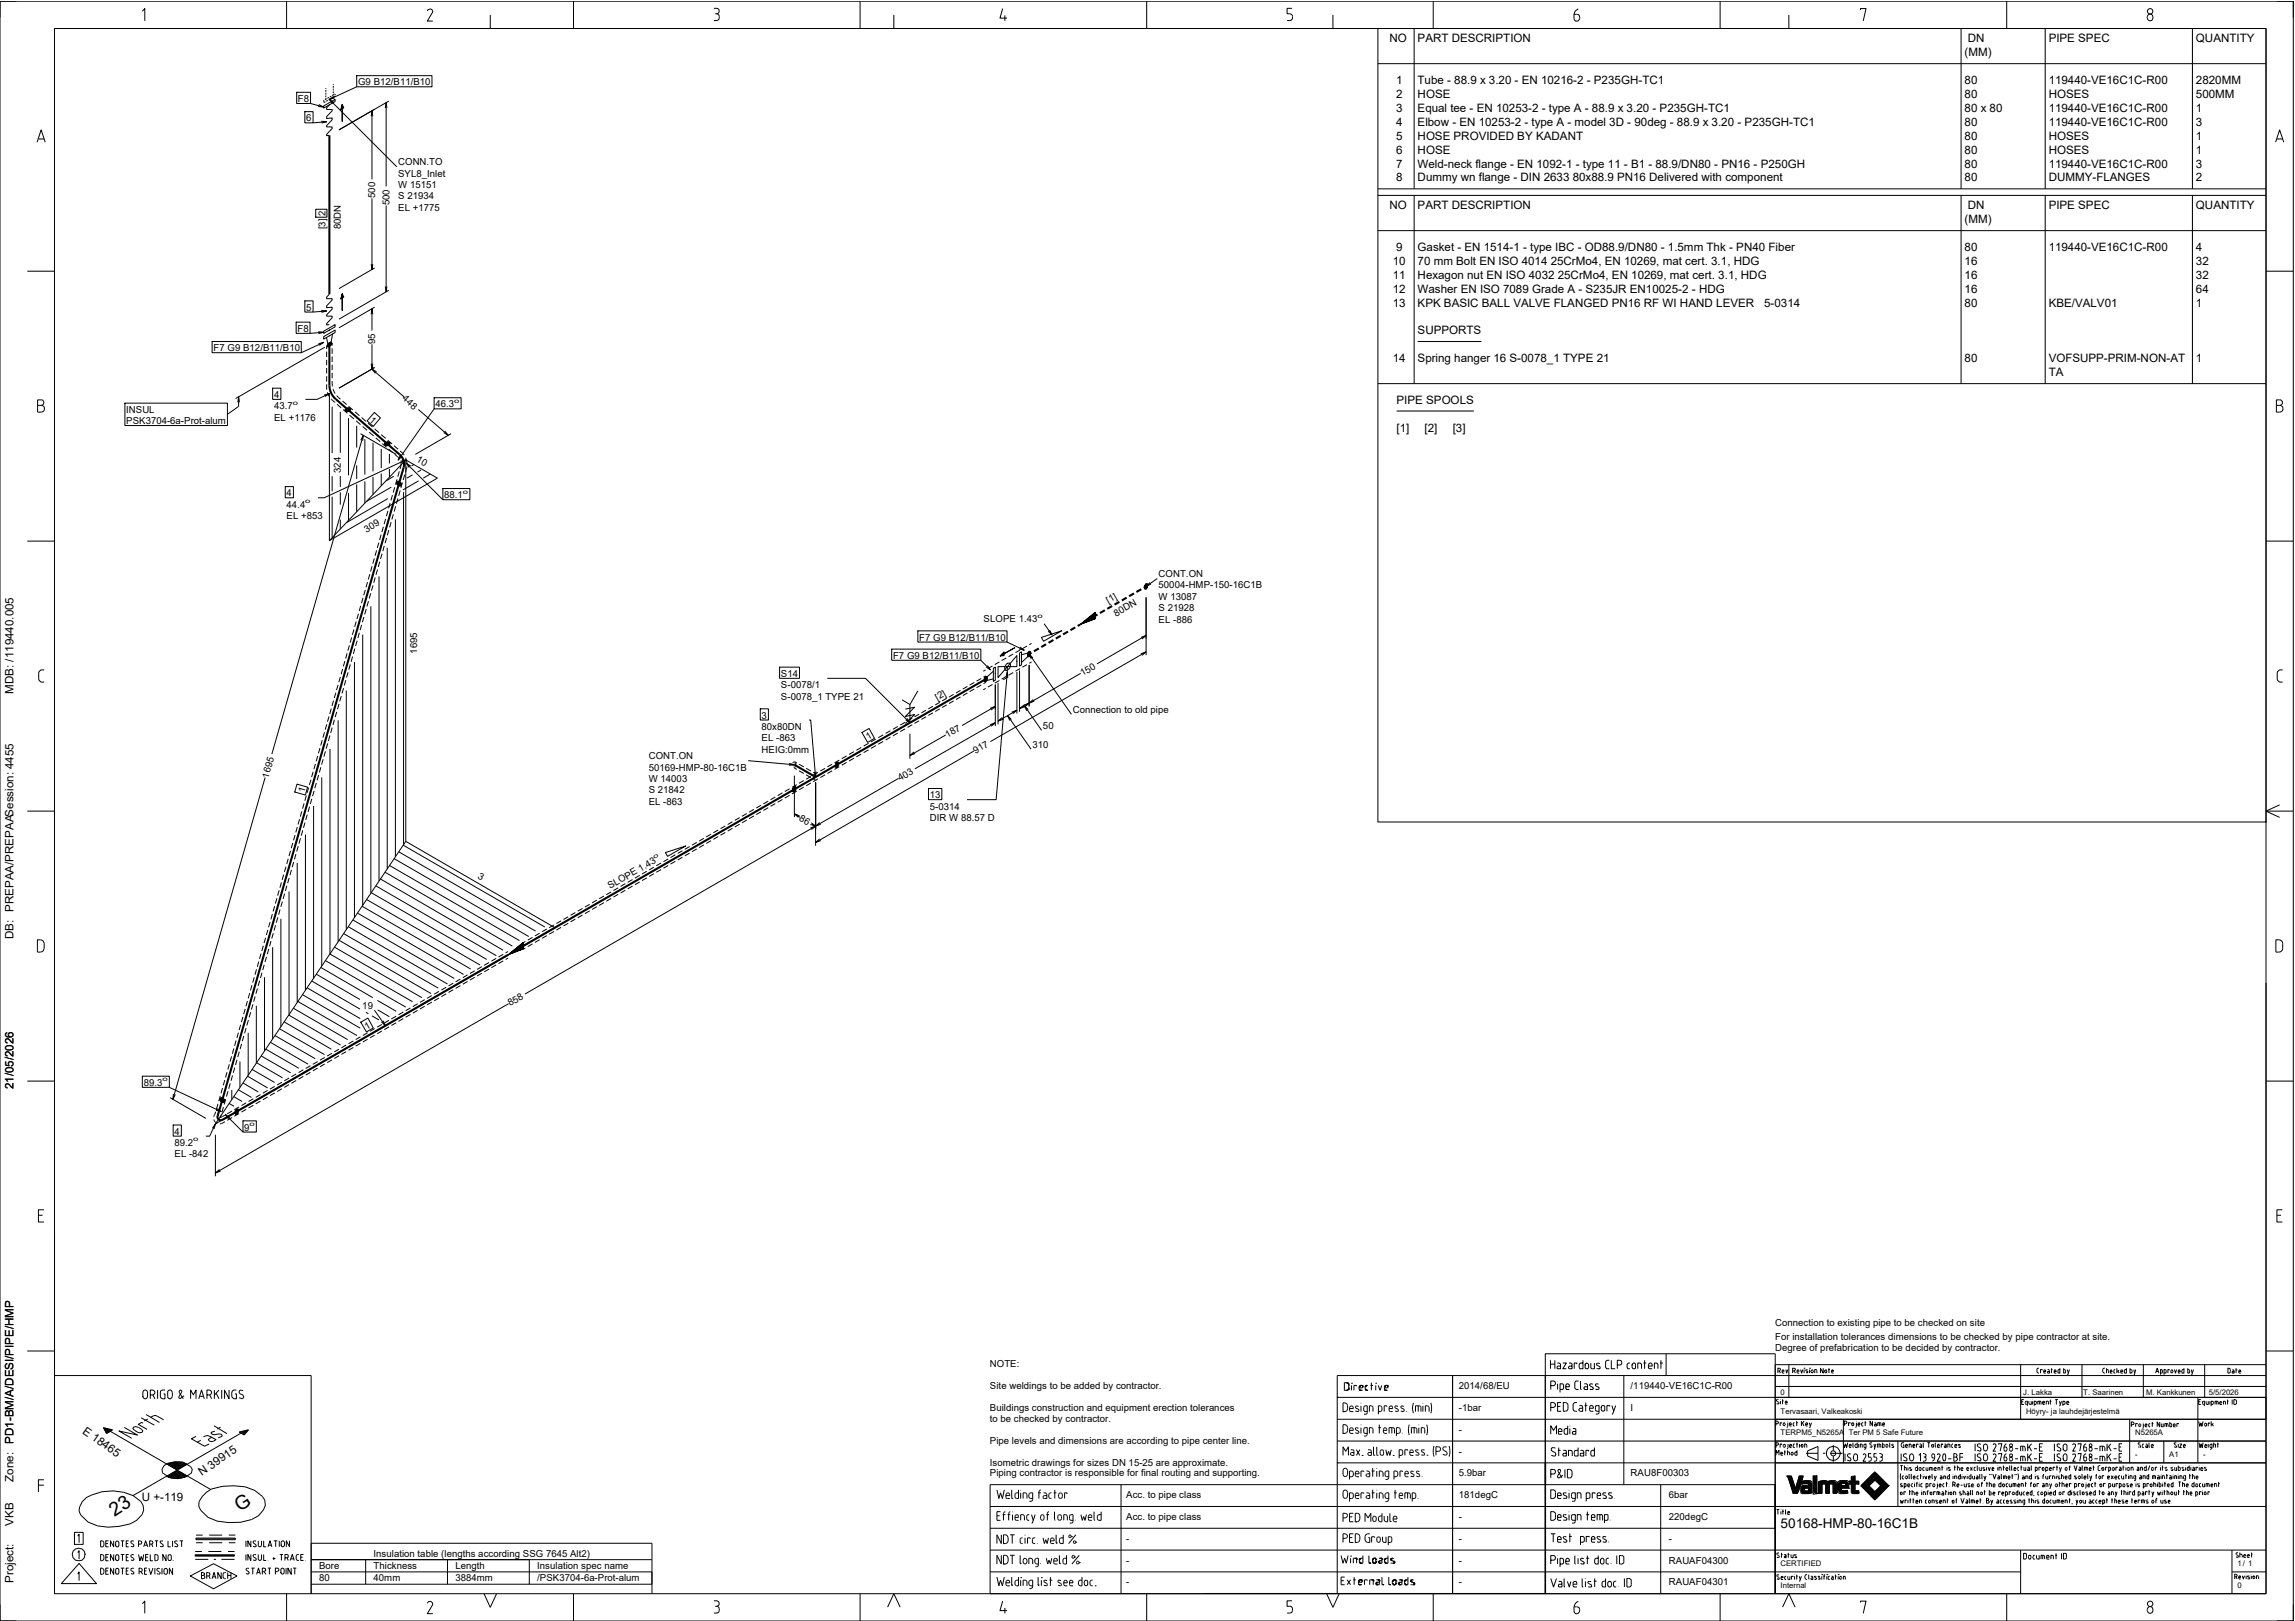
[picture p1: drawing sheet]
<svg xmlns="http://www.w3.org/2000/svg" width="841mm" height="594mm" viewBox="0 0 841 594" stroke-linecap="round" stroke-linejoin="round" font-family="sans-serif">
<defs><g id="words">
<g font-size="7.1">
<text x="42" y="556" transform="rotate(-33 42 556)">23</text>
<text x="87.9" y="554" transform="rotate(-33 87.9 554)">G</text>
</g>
<text font-size="4.9" x="652.5" y="560">50168-HMP-80-16C1B</text>
<g font-size="4.2">
<text x="509.2" y="15.5">NO</text>
<text x="519.5" y="15.5">PART DESCRIPTION</text>
<text x="721.1" y="15.5">DN</text>
<text x="750.7" y="15.5">PIPE SPEC</text>
<text x="804.7" y="15.5">QUANTITY</text>
<text x="719.9" y="20.5">(MM)</text>
<text x="511.6" y="30.8">1</text>
<text x="511.6" y="35.9">2</text>
<text x="519.5" y="30.8">Tube - 88.9 x 3.20 - EN 10216-2 - P235GH-TC1</text>
<text x="519.5" y="35.9">HOSE</text>
<text x="719.9" y="30.8">80</text>
<text x="719.9" y="35.9">80</text>
<text x="750.7" y="30.8">119440-VE16C1C-R00</text>
<text x="750.7" y="35.9">HOSES</text>
<text x="804.7" y="30.8">2820MM</text>
<text x="804.7" y="35.9">500MM</text>
<text x="511.6" y="41">3</text>
<text x="519.5" y="41">Equal tee - EN 10253-2 - type A - 88.9 x 3.20 - P235GH-TC1</text>
<text x="719.9" y="41">80 x 80</text>
<text x="750.7" y="41">119440-VE16C1C-R00</text>
<text x="804.7" y="41">1</text>
<text x="511.6" y="46.1">4</text>
<text x="519.5" y="46.1">Elbow - EN 10253-2 - type A - model 3D - 90deg - 88.9 x 3.20 - P235GH-TC1</text>
<text x="719.9" y="46.1">80</text>
<text x="750.7" y="46.1">119440-VE16C1C-R00</text>
<text x="804.7" y="46.1">3</text>
<text x="511.6" y="51.2">5</text>
<text x="519.5" y="51.2">HOSE PROVIDED BY KADANT</text>
<text x="719.9" y="51.2">80</text>
<text x="750.7" y="51.2">HOSES</text>
<text x="804.7" y="51.2">1</text>
<text x="511.6" y="56.3">6</text>
<text x="519.5" y="56.3">HOSE</text>
<text x="719.9" y="56.3">80</text>
<text x="750.7" y="56.3">HOSES</text>
<text x="804.7" y="56.3">1</text>
<text x="511.6" y="61.4">7</text>
<text x="519.5" y="61.4">Weld-neck flange - EN 1092-1 - type 11 - B1 - 88.9/DN80 - PN16 - P250GH</text>
<text x="719.9" y="61.4">80</text>
<text x="750.7" y="61.4">119440-VE16C1C-R00</text>
<text x="804.7" y="61.4">3</text>
<text x="511.6" y="66.5">8</text>
<text x="519.5" y="66.5">Dummy wn flange - DIN 2633</text>
<text x="576.3" y="66.5">80x88.9 PN16 Delivered with component</text>
<text x="719.9" y="66.5">80</text>
<text x="750.7" y="66.5">DUMMY-FLANGES</text>
<text x="804.7" y="66.5">2</text>
<text x="509.2" y="76.7">NO</text>
<text x="519.5" y="76.7">PART DESCRIPTION</text>
<text x="721.1" y="76.7">DN</text>
<text x="750.7" y="76.7">PIPE SPEC</text>
<text x="804.7" y="76.7">QUANTITY</text>
<text x="719.9" y="81.7">(MM)</text>
<text x="511.6" y="92">9</text>
<text x="519.5" y="92">Gasket - EN 1514-1 - type IBC - OD88.9/DN80 - 1.5mm Thk - PN40 Fiber</text>
<text x="719.9" y="92">80</text>
<text x="750.7" y="92">119440-VE16C1C-R00</text>
<text x="804.7" y="92">4</text>
<text x="510.4" y="97.1">10</text>
<text x="519.5" y="97.1">70 mm Bolt EN ISO 4014</text>
<text x="568.3" y="97.1">25CrMo4, EN 10269, mat cert. 3.1, HDG</text>
<text x="719.9" y="97.1">16</text>
<text x="804.7" y="97.1">32</text>
<text x="510.4" y="102.2">11</text>
<text x="510.4" y="107.3">12</text>
<text x="519.5" y="102.2">Hexagon nut EN ISO 4032</text>
<text x="519.5" y="107.3">Washer EN ISO 7089 Grade A - S235JR EN10025-2 - HDG</text>
<text x="570.9" y="102.2">25CrMo4, EN 10269, mat cert. 3.1, HDG</text>
<text x="719.9" y="102.2">16</text>
<text x="719.9" y="107.3">16</text>
<text x="804.7" y="102.2">32</text>
<text x="804.7" y="107.3">64</text>
<text x="510.4" y="112.4">13</text>
<text x="519.5" y="112.4">KPK BASIC BALL VALVE FLANGED PN16 RF WI HAND LEVER</text>
<text x="646.4" y="112.4">5-0314</text>
<text x="719.9" y="112.4">80</text>
<text x="750.7" y="112.4">KBE/VALV01</text>
<text x="804.7" y="112.4">1</text>
<text x="519.5" y="122.6">SUPPORTS</text>
<text x="510.4" y="132.8">14</text>
<text x="519.5" y="132.8">Spring hanger 16 S-0078_1 TYPE 21</text>
<text x="719.9" y="132.8">80</text>
<text x="750.7" y="132.8">VOFSUPP-PRIM-NON-AT</text>
<text x="750.7" y="137.8">TA</text>
<text x="804.7" y="132.8">1</text>
<text x="511.8" y="148.1">PIPE SPOOLS</text>
<text x="511.8" y="158.3">[1]</text>
<text x="522" y="158.3">[2]</text>
<text x="532.3" y="158.3">[3]</text>
<text x="5" y="254.2" transform="rotate(-90 5 254.2)">MDB: /119440.005</text>
<text x="5" y="344.2" transform="rotate(-90 5 344.2)">DB: PREPAA/PREPAASession: 4455</text>
<text x="5" y="399.1" transform="rotate(-90 5 399.1)">21/05/2026</text>
<text x="30" y="525" transform="rotate(35 30 525)">E 18465</text>
<text x="5" y="529" transform="rotate(-90 5 529)">PD1-BM/A/DESI/PIPE/HMP</text>
<text x="5" y="543" transform="rotate(-90 5 543)">Zone:</text>
<text x="74" y="541" transform="rotate(-35 74 541)">N 39915</text>
<text x="52" y="550">U +-119</text>
<text x="5" y="559" transform="rotate(-90 5 559)">VKB</text>
<text x="5" y="580" transform="rotate(-90 5 580)">Project:</text>
</g>
<g font-size="3.5">
<text x="131.2" y="31.3">G9 B12/B11/B10</text>
<text x="109.2" y="37.4">F8</text>
<text x="112.3" y="44.5">6</text>
<text x="145.9" y="60.6">CONN.TO</text>
<text x="145.9" y="64.8">SYL8_Inlet</text>
<text x="145.9" y="68.9">W 15151</text>
<text x="137.5" y="72.6" transform="rotate(-90 137.5 72.6)">500</text>
<text x="142.7" y="75.2" transform="rotate(-90 142.7 75.2)">500</text>
<text x="145.9" y="73.1">S 21934</text>
<text x="145.9" y="77.2">EL +1775</text>
<text x="119.3" y="79.1" transform="rotate(-90 119.3 79.1)">2</text>
<text x="119.3" y="84" transform="rotate(-90 119.3 84)">[3]</text>
<text x="124.9" y="84" transform="rotate(-90 124.9 84)">80DN</text>
<text x="112.3" y="113.8">5</text>
<text x="109" y="121.6">F8</text>
<text x="78.3" y="128.7">F7 G9 B12/B11/B10</text>
<text x="137.5" y="126.2" transform="rotate(-90 137.5 126.2)">95</text>
<text x="100.5" y="145.8">4</text>
<text x="100.5" y="150">43.7</text>
<text x="147.2" y="146.4" transform="rotate(41 147.2 146.4)">448</text>
<text x="159.6" y="149.3">46.3</text>
<text x="46.3" y="151.3">INSUL</text>
<text x="46.3" y="155.5">PSK3704-6a-Prot-alum</text>
<text x="100.5" y="154.1">EL +1176</text>
<text x="135.2" y="154.2" transform="rotate(41 135.2 154.2)">1</text>
<text x="124.9" y="173.3" transform="rotate(-90 124.9 173.3)">324</text>
<text x="152.4" y="169.1" transform="rotate(30 152.4 169.1)">10</text>
<text x="105" y="181.9">4</text>
<text x="162.8" y="182.6">88.1</text>
<text x="105" y="186.1">44.4</text>
<text x="105" y="190.2">EL +853</text>
<text x="134.3" y="195.2" transform="rotate(-30 134.3 195.2)">309</text>
<text x="424.6" y="211.5">CONT.ON</text>
<text x="424.6" y="215.6">50004-HMP-150-16C1B</text>
<text x="406.2" y="221.2" transform="rotate(-30 406.2 221.2)">[1]</text>
<text x="424.6" y="219.8">W 13087</text>
<text x="409" y="226" transform="rotate(-30 409 226)">80DN</text>
<text x="424.6" y="223.9">S 21928</text>
<text x="360.5" y="228">SLOPE 1.43</text>
<text x="424.6" y="228.1">EL -886</text>
<text x="152.9" y="239.5" transform="rotate(-90 152.9 239.5)">1695</text>
<text x="336.8" y="234.7">F7 G9 B12/B11/B10</text>
<text x="327.2" y="241.4">F7 G9 B12/B11/B10</text>
<text x="286.2" y="248">S14</text>
<text x="396.6" y="247.8" transform="rotate(-30 396.6 247.8)">150</text>
<text x="286.2" y="252.2">S-0078/1</text>
<text x="286.2" y="256.4">S-0078_1 TYPE 21</text>
<text x="343.6" y="256.7" transform="rotate(-30 343.6 256.7)">[2]</text>
<text x="279.1" y="263.3">3</text>
<text x="393.1" y="261.2">Connection to old pipe</text>
<text x="279.1" y="267.5">80x80DN</text>
<text x="382.2" y="267.1">50</text>
<text x="279.1" y="271.6">EL -863</text>
<text x="279.1" y="275.8">HEIG:0mm</text>
<text x="318.1" y="271.3" transform="rotate(-30 318.1 271.3)">1</text>
<text x="347.2" y="270.4" transform="rotate(-30 347.2 270.4)">187</text>
<text x="378.3" y="274">310</text>
<text x="237.7" y="278.2">CONT.ON</text>
<text x="357.5" y="276.3" transform="rotate(-30 357.5 276.3)">917</text>
<text x="98.4" y="285.3" transform="rotate(-74 98.4 285.3)">1695</text>
<text x="237.7" y="282.4">50169-HMP-80-16C1B</text>
<text x="237.7" y="286.5">W 14003</text>
<text x="329.9" y="286.3" transform="rotate(-30 329.9 286.3)">403</text>
<text x="111.6" y="290.7" transform="rotate(-74 111.6 290.7)">1</text>
<text x="237.7" y="290.7">S 21842</text>
<text x="340.7" y="292.5">13</text>
<text x="237.7" y="294.9">EL -863</text>
<text x="340.7" y="296.7">5-0314</text>
<text x="292.6" y="300.5" transform="rotate(30 292.6 300.5)">86</text>
<text x="340.7" y="300.8">DIR W 88.57 D</text>
<text x="174.9" y="321.9" transform="rotate(30 174.9 321.9)">3</text>
<text x="223.6" y="325.9" transform="rotate(-30 223.6 325.9)">SLOPE 1.43</text>
<text x="132.8" y="369.7">19</text>
<text x="187" y="368.8" transform="rotate(-30 187 368.8)">858</text>
<text x="134.5" y="377.4" transform="rotate(-30 134.5 377.4)">1</text>
<text x="52.7" y="397.9">89.3</text>
<text x="64" y="415.8">4</text>
<text x="64" y="420">89.2</text>
<text x="89.5" y="414.3">9</text>
<text x="64" y="424.1">EL -842</text>
<text x="650.5" y="486.1">Connection to existing pipe to be checked on site</text>
<text x="650.5" y="491.1">For installation tolerances dimensions to be checked by pipe contractor at site.</text>
<text x="650.5" y="495.1">Degree of prefabrication to be decided by contractor.</text>
<text x="362.7" y="501">NOTE:</text>
<text x="362.7" y="509">Site weldings to be added by contractor.</text>
<text x="534.6" y="509">2014/68/EU</text>
<text x="597.6" y="509">/119440-VE16C1C-R00</text>
<text x="362.7" y="517">Buildings construction and equipment erection tolerances</text>
<text x="362.7" y="521">to be checked by contractor.</text>
<text x="534.6" y="517">-1bar</text>
<text x="597.6" y="517">I</text>
<text x="534.6" y="525">-</text>
<text x="362.7" y="529">Pipe levels and dimensions are according to pipe center line.</text>
<text x="534.6" y="533">-</text>
<text x="362.7" y="537">Isometric drawings for sizes DN 15-25 are approximate.</text>
<text x="362.7" y="541">Piping contractor is responsible for final routing and supporting.</text>
<text x="534.6" y="541">5.9bar</text>
<text x="597.6" y="541">RAU8F00303</text>
<text x="412.7" y="549">Acc. to pipe class</text>
<text x="534.6" y="549">181degC</text>
<text x="611.5" y="549">6bar</text>
<text x="412.7" y="557">Acc. to pipe class</text>
<text x="534.6" y="557">-</text>
<text x="611.5" y="557">220degC</text>
<text x="412.7" y="565">-</text>
<text x="534.6" y="565">-</text>
<text x="611.5" y="565">-</text>
<text x="116.9" y="575">Bore</text>
<text x="136.9" y="570.5">Insulation table (lengths according SSG 7645 Alt2)</text>
<text x="136.9" y="575">Thickness</text>
<text x="166.9" y="575">Length</text>
<text x="196.9" y="575">Insulation spec name</text>
<text x="412.7" y="573">-</text>
<text x="534.6" y="573">-</text>
<text x="611.5" y="573">RAUAF04300</text>
<text x="116.9" y="579.5">80</text>
<text x="136.9" y="579.5">40mm</text>
<text x="166.9" y="579.5">3884mm</text>
<text x="196.9" y="579.5">/PSK3704-6a-Prot-alum</text>
<text x="412.7" y="581">-</text>
<text x="534.6" y="581">-</text>
<text x="611.5" y="581">RAUAF04301</text>
</g>
<g font-size="2.8">
<text x="652.5" y="511">0</text>
<text x="741.4" y="511">J. Lakka</text>
<text x="763.4" y="511">T. Saarinen</text>
<text x="786.4" y="511">M. Kankkunen</text>
<text x="809.4" y="511">5/5/2026</text>
<text x="652.5" y="518">Tervasaari, Valkeakoski</text>
<text x="742.4" y="518">Höyry- ja lauhdejärjestelmä</text>
<text x="652.5" y="526">TERPM5_N5265A</text>
<text x="677.5" y="526">Ter PM 5 Safe Future</text>
<text x="782.4" y="526">N5265A</text>
<text x="782.4" y="534">-</text>
<text x="794.9" y="534">A1</text>
<text x="807.4" y="534">-</text>
<text x="652.5" y="574">CERTIFIED</text>
<text x="819.9" y="574">1/ 1</text>
<text x="652.5" y="582">Internal</text>
<text x="819.9" y="582">0</text>
</g>
<g font-size="2.3">
<text x="107.3" y="148.3">o</text>
<text x="166.4" y="147.6">o</text>
<text x="111.9" y="184.4">o</text>
<text x="169.7" y="180.9">o</text>
<text x="380.1" y="226.4">o</text>
<text x="239.8" y="314.6" transform="rotate(-30 239.8 314.6)">o</text>
<text x="59.6" y="396.3">o</text>
<text x="91.5" y="412.6">o</text>
<text x="70.8" y="418.3">o</text>
</g>
</g></defs>
<g fill="none" stroke="#000" stroke-width=".37">
<path d="M0 .4h840.4v593.6h-840.4zM6 .4h-6v6.1M20 10.4h810.4v573.6h-810.4zM52.2 4.1l.9-1v4.5M105 .4v10M157.6 3.4h-.5l-.5 .6M157.6 3.2a.95 .95 0 0 1 .8 1.5l-1.8 3h2M179.7 5.4v5M210.2 .4v10M261.6 3.1h1a1.03 1.03 0 0 1 .9 1.2 1.03 1.03 0 0 1-1.4 .7M262.6 5a.89 .89 0 0 1 .9 1M263.5 6.5a.89 .89 0 0 1-.9 1h-1"/>
<path d="M263.6 6v.5M315.2 .4v10M327.5 5.4v5M367.4 3.1l-1 3.5h2.6M368.2 5.6v2M420.2 .4v10M473.4 3.1h-1.7v1.9h1a1.28 1.28 0 0 1 1 1.3 1.28 1.28 0 0 1-1 1.2h-1M488.5 5.4v5M504.9 10.4h325.5v290.8h-325.5zM504.9 10.4h325.5M518.2 10.4v58.8M525.2 .4v10"/>
<path d="M577.8 5.3h-1v1.4a.99 .99 0 0 0 1 1 .99 .99 0 0 0 1-1M577.9 5.3a1.02 1.02 0 0 1 1 1.4M578.4 3.2a2.37 2.37 0 0 0-1.6 2.1M630.3 .4v10M655.5 5.4v5M681.8 3.7v-.6h2l-1 4.5M718.6 10.4v58.8M735.4 .4v10M749.5 10.4v58.8M786.8 6.2v.4M786.9 6.2a1.1 1.1 0 0 1 1.6-.9 1.1 1.1 0 0 1 .3 1.7 .99 .99 0 0 1-1.1 .6 .99 .99 0 0 1-.8-1M803.4 10.4v58.8"/>
<path d="M834.4 .4h6v6.1M108.7 33.8h5.1v4.1h-5.1zM113.8 37.9l4.8 1.3M116.8 38.3l1.8 .9-2-.2M118.6 38.8l4.2-2.4v.8l-4.2 2.4zM118.8 36.7l-.2 .6M119.2 37.3l-.6 .3M119.4 32.3v.4M119.4 33v.7M119.4 34v.7M119.4 35v.6M119.4 36v.3"/>
<path d="M119.7 36.2l-.6 .3M120.1 36.8l-.6 .3M120.6 35.7l-.6 .3M120.7 38.4l-1 1.1v.6h2v.5l-2 2.1v.7l2-.2v.7l-2 2.1v.5h2v.6l-2 2.1v.5l1-.1M120.7 36.4l24.7 24.7M120.7 36.4l-.3 .2M121 36.2l-.3 .2M121.4 35.2l-.5 .3M121.9 35.8l-.6 .3M122.1 30.8v.4M122.1 31.5v.7M122.1 32.5v.6"/>
<path d="M122.1 33.5v.6M122.1 34.5v.3M122.3 35.3l-1.6 1.1 1.9-.5M122.3 37.5l-1.6-1.1 1.1 1.6M122.3 34.7l-.6 .3M122.6 34.5l.2-.1v.5M122.8 35.2l-.6 .4M125.4 38.3l.6 1.2-1.2 .7 .6-1.9v6.1zM130.7 27.7h27.6v4.1h-27.6zM130.7 31.8l-10 4.6M141.2 39.6l.3-2 .3 2M141.5 37.6v30.7"/>
<path d="M142.5 37l-18.3 10.6M504.9 23.3h325.5M13.6 52.1l1.5-4.5 1.5 4.5M14.1 50.9h2.1M111.7 40.9h3v4.1h-3zM117.7 44.4l2 .2-1.9 .5M119.7 44.6l-5 .4M136 42.6l.3-2 .3 2M136.3 40.6v25.1M833.9 52.1l1.5-4.5 1.5 4.5M834.4 50.9h2.1M115.7 76.7h4.1v2.9h-4.1z"/>
<path d="M136.3 72.7v26.1M141.5 75.3v31.7M504.9 69.2h325.5M504.9 71.6h325.5M518.2 71.6v69M718.6 71.6v69M749.5 71.6v69M803.4 71.6v69M10 99.4h10M136 96.8l.3 2 .3-2M137.3 98.2l-13.1 7.6M504.9 84.5h325.5"/>
<path d="M830.4 99.4h10M108.5 118.1h5.1v4.1h-5.1zM111.7 110.3h3v4.1h-3zM117.7 113.8l2 .1-1.9 .6M119.7 113.9l-5 .5M120.7 107.8l-1 1.1v.6h2v.5l-2 2.1v.7l2-.2v.7l-2 2.1v.5h2v.5l-2 2.2v.5l1-.2M125.4 107.7l.6 1.2-1.2 .7 .6-1.9v6.1zM136 115.2l.3-2 .3 2M136.3 113.2v7.9M137.3 112.6l-13.1 7.5M141.2 105l.3 2 .3-2M142.5 106.4l-18.3 10.6"/>
<path d="M77.7 125.1h32.7v4.1h-32.7zM116.6 121.6l2 .1-1.9 .6M116.7 126l1.9-.6-1.6 1.2M118.6 123.4l4.2-2.4v.9l-4.2 2.3zM118.6 121.4l4.2-2.5v.9l-4.2 2.4zM118.6 125.4l-8.2 3.8M118.6 121.7l-5 .5M119 127.2l-32.7 18.8M119.7 126.9v1M119.7 128.8v2.1M119.7 131.9v1.9M119.7 134.8v2"/>
<path d="M119.7 137.8v2.1M120.2 126l1-.6 .4 .3-.4 .9-1 .6-.4-.5zM121.7 125.7v.9M121.7 127.6v2.1M121.7 130.6v2M121.7 133.7v1.9M121.7 136.6v2.1M121.7 139.6l.1 2M121.9 122.3l-.7 3.7-.9 .5-.7-2.8M136 133.2l.3 2.1 .3-2.1M136.3 126.2v9.1l11.8 10.1M137.3 134.7l-13.1 7.5"/>
<path d="M138 136.2l-1.7-.9 1.3 1.5M519.5 125.1h23.3M13.8 146.5h1.3a1.01 1.01 0 0 1 1 1 1.01 1.01 0 0 1-1 1 1.24 1.24 0 0 1 1.2 1.3 1.24 1.24 0 0 1-1.2 1.2h-1.3zM13.8 148.5h1.3M45.8 147.7h37.5v8.2h-37.5zM87.1 147.4l.3-2 .3 2M87.4 145.4v3.5l-4.1 2.9M99.9 142.2h3v4.1h-3zM111.9 146.3h4.3l4.5-2.1v53.9M118.8 144.7l1.9-.5-1.6 1.1M119.7 141.8l.1 1M119.7 140.8v1"/>
<path d="M120 143.7l.7 1.7M121.3 146.2l.7 .6M121.7 149v17M122 146.8l.8 .7M122 142.5l.8 1.7M123.4 145l.6 .6M123.5 148.1l1.5 1.3M124 145.6l.8 .7M124.7 150.9v15M125.5 146.9l1.5 1.3M125.8 150.1l1.5 1.3M126.5 150l1.1-.6 .8 .2 .1 .6-1.1 .6-.8-.2z"/>
<path d="M127.7 153.2v21M127.7 148.9l1.6 1.3M128.1 152.1l1.6 1.4M130.1 150.9l1.6 1.4M130.5 154.2l1.6 1.4M130.7 156v8M132.1 158.9l13.1 7.6M132.5 153l1.6 1.4M132.9 156.3l1.6 1.4M133.1 159.5l-33.5 116.8M134.9 155.1l1.6 1.4M135.3 158.4l1.6 1.3"/>
<path d="M137.2 151.1l2.2 2-2.6 3.1-2.3-2zM137.3 157.2l1.6 1.3M139.7 159.3l1.6 1.3M153.3 150l11 9.5M159.1 145.7h9.9v4.1h-9.9zM159.1 149.8l-13.2 18.8M163 157.9l1.3 1.6-1.7-1M165.3 158.9l-13.1 7.6M504.9 140.6h325.5M511.8 150.6h28.3M834.2 146.5h1.2a1.01 1.01 0 0 1 1 1 1.01 1.01 0 0 1-1 1 1.24 1.24 0 0 1 1.2 1.3 1.24 1.24 0 0 1-1.2 1.2h-1.2zM834.2 148.5h1.2"/>
<path d="M104.5 178.3h3v4.1h-3zM121.7 174.5v5.5M124.7 174.4v4M130.7 170.5v5M130.7 177.5v10M132.2 161.3l.9-1.8-.2 2M133.7 160.9v13M133.7 176.4v8M136.7 162.2v10.5M136.7 174.7v6.5M137.7 160.5l1.6 1.3M139.7 164.5v7"/>
<path d="M139.7 173.5v4.5M140.1 162.5l1.5 1.4M140.9 162.5l1.1-.6 .8 .2 .1 .6-1.1 .6-.8-.2zM142.1 161.3l1.5 1.4M142.4 164.5l1.5 1.3M142.7 166.3v3.5M142.7 171.8v3M143.4 178.5l-9.2 5.3M144.3 174.5l-2.8 1.7M144.4 163.3l1.5 1.3M144.7 178.6l-.6 1.9M144.7 166.5l1.7 1.6"/>
<path d="M145.3 176.7l.5-.4 1.1 .6 .2 .8-.5 .4-1.1-.6zM145.5 175.6l-.6 2M146.3 172.7l-.5 2M146.6 179.7l-.5 2M146.6 165.3l1.5 1.5M146.7 166.8l-.8 1.8 1.4-1.4M146.8 169l1.9-.5-1.6 1.1M146.9 169.4l-.3 2.4M146.9 169.4h.1M147.5 176.8l-.6 2M148.3 173.9l-.5 2M148.6 167.7l.5 2.2"/>
<path d="M148.7 168.5l-29.9 13.9h-2.3M148.7 168.5l11.6 6.7-39.6 22.9M148.7 168.5v139.8M148.7 168.5l-28 29.6M148.9 172l-.3 1M148.9 169.7l13.4 13.4M149.1 170.9l-.2 1.1M150.5 170.8l-1.6-1.1 1.1 1.6M151.2 174l-2.1 1.2M151.7 170.2l-.9 .5M153.4 176.2l-5.7 3.3M154.3 172.2l-1.3 .8"/>
<path d="M157.7 173.7l-2.6 1.5M162.3 179h9.9v4.1h-9.9zM10 198.3h10M121.7 182v15M124.7 180.4v4.5M124.7 190.4v3.5M127.7 180.7v10M138.8 198.8l-.5 2M139.7 195.9l-.6 2M140.5 193l-.6 2M141.3 190.1l-.5 2M141.7 197.1l-.6 1.9"/>
<path d="M142.1 182.7l-15.1 8.8M142.2 187.2l-.6 2M142.5 194.2l-.6 2M143 184.3l-.6 2M143.3 191.3l-.5 2M143.8 181.4l-.5 2M144.1 188.4l-.5 1.9M144.9 190.3v123.6M145 185.5l-.6 2M145.8 182.6l-.6 2M147.9 180.3v129.2M830.4 198.3h10"/>
<path d="M133 219.1l-.5 1.9M133.9 216.2l-.6 1.9M134.7 213.3l-.6 1.9M135.5 210.4l-.6 1.9M135.8 217.4l-.5 1.9M136.3 207.5l-.5 1.9M136.7 214.5l-.6 1.9M137.2 204.6l-.6 1.9M137.5 211.6l-.5 1.9M138 201.7l-.6 1.9M138.3 208.7l-.5 1.9M138.9 211.2v111.6"/>
<path d="M139.2 205.8l-.6 1.9M140 202.9l-.6 1.9M140.8 200l-.5 2M141.9 200.7v117.7M420 213.9l.5 .1v1.2l-.5 .7-.5-.1v-1.2zM420 218.9v21.2M421.4 213.5l-1.4 1.4 1.8-.9M424.1 212l-4.1 2.9M127.2 239.4l-.5 1.9M128 236.5l-.5 1.9M128.9 233.6l-.6 1.9M129.7 230.7l-.6 1.9"/>
<path d="M130 237.7l-.5 1.9M130.5 227.8l-.5 1.9M130.9 234.8l-.6 1.9M131.4 224.9l-.6 1.9M131.7 231.9l-.6 1.9M132.2 222l-.6 1.9M132.5 229l-.5 1.9M132.9 232.6v99.2M133.3 226.1l-.5 1.9M134.2 223.2l-.6 1.9M135 220.3l-.5 1.9M135.9 222.2v105.1"/>
<path d="M326.8 237.9h32.6v4.1h-32.6zM336.4 231.2h32.6v4.1h-32.6zM367.9 238.9v1.4l-1.4 .1 5.3-3-5.3 3zM369 235.3l6.3 3M371.3 239.7l-1.7 .9M373.6 239.3l.7-.4v4.8l-.7 .4zM373.7 237.1l1.6 1.2-1.9-.5M373.8 238.2l-1.7 1M374.3 240l2.8-.8v1l-2.8 2.6M376.3 236.7l-1.7 1M377.1 238.7l.5 .1v1.2l-.5 .7-.5-.1v-1.2zM377.1 239.7l15.5 22.1"/>
<path d="M378 235.8l-.8 .5M381.6 233.6l7.4-2.4-6.6 3.8zM382.6 228.6l2.9 4.1M384.6 230.9l.9 1.8-1.4-1.4M401.3 225.7v-1.3l-5.5 4.5 5.5-2.1v-2.2l-5 4 5-1.9v-2l-4.4 3.6 4.4-1.7v-1.7l-3.9 3 3.9-1.5v-1.3l-3.4 2.6 3.4-1.4v-1.1l-2.8 2.1 2.8-1.2v-.7l-2.4 1.7 2.4-1.2v-.4l-1.8 1.2 1.8-.9-5.5 3.1M418.1 233.6l1.9-.7-1.5 1.3M418.1 239.6l1.9-.7-1.5 1.3M420 232.9l-18 10.4M420 238.9l-57.1 32.9M16.2 245.5l-1.3 .1-.7 1 .1 2.6 .6 .6 1.3 .2M121.4 259.7l-.6 1.9M122.2 256.8l-.5 1.9"/>
<path d="M123.1 253.8l-.6 2M123.9 251l-.6 1.9M124.2 257.9l-.5 2M124.7 248.1l-.5 1.9M125.1 255.1l-.6 1.9M125.5 245.2l-.5 1.9M125.9 252.2l-.6 1.9M126.4 242.3l-.6 1.9M126.7 249.2l-.5 2M126.9 253.1v87.6M127.6 246.4l-.6 1.9M128.4 243.5l-.6 1.9"/>
<path d="M129.2 240.6l-.6 1.9M129.9 242.6v93.6M278.6 259.7h3v4.1h-3zM285.7 244.5h7.3v4.1h-7.3zM303.2 248.6h14l16.2 16.3v-6.7l-2.8-1.7M331.8 259.8l3.4-.7-3.4 3.4 3.4-.6-3.4 3.2M336.4 253.2l-3 5M341.9 258.8l-1.7 1M344.4 257.3l-1.7 1M344.4 259.7l-1.7 1M346.9 255.9l-1.7 1M346.9 258.3l-1.7 1"/>
<path d="M349.5 254.4l-1.7 1M349.5 256.8l-1.7 1M352 253l-1.7 1M352 255.4l-1.7 .9M354.5 251.5l-1.7 1M354.5 253.9l-1.7 1M357 250.1l-1.7 .9M357 252.5l-1.7 .9M359.4 242l3.5 3.5M359.6 248.6l-1.7 1M359.6 251l-1.7 1M361.2 245.5l-.9 .5"/>
<path d="M361.2 252.3l-.9 .5M361.2 247.9l.5 .1v1.2l-.5 .6h-.5v-1.2zM361.2 247.7l-.8 .4M361.2 250.1l-.8 .4M361.8 243.9l1.1 1.6-1.6-1.1M362.8 259.6l1.9-.8-1.5 1.3M363.7 244l-1.7 1M363.7 250.8l-1.7 1M364 244.9l.7-.4v4.7l-.7 .5zM364 246l-2.8 2.5v1l2.8-.7M364.7 250.9v15.1M364.7 258.8l-12.1 7.1"/>
<path d="M365.7 244.3v4l6.9-8v4zM365.7 250.3v15.1M366.2 242.6l-1.7 .9M366.2 249.4l-1.7 .9M368.6 248.2l.5-1.9 .2 2M368.8 241.1l-1.7 1M368.8 247.9l-1.7 1M369.1 243.1l.9-.1 .3 .6-.3 1.2-.9 .9h-.7l-.3-.8 .3-1zM369.1 246.3l-4.1 46.7h-10.7M369.1 244.3v4l-1.5 .8M371.3 246.4l-1.7 1M372.6 246.3v15.2"/>
<path d="M373.6 245.7v15.2M373.8 245l-1.7 1M375.4 258.7l-1.8 1M375.4 258.7l6.3 9M375.5 259l-1.9 .7 1.6-1.3 1.9-.8-1.5 1.4M376.3 243.5l-1.7 1M377.1 243.7v15.1M378 242.6l-.8 .5M378.5 241.1l-1.4-1.4 .8 1.8M378.6 256.3l-1.5 1.3 1.9-.7M396 246.7l-20.6 12M836.5 245.5a1.46 1.46 0 0 0-2 1.1l.1 2.6a1.57 1.57 0 0 0 1.9 .8"/>
<path d="M115.6 279.9l-.6 2M116.4 277l-.5 2M117.3 274.1l-.6 1.9M118.1 271.2l-.6 2M118.4 278.2l-.5 2M118.9 268.3l-.6 2M119.2 275.3l-.5 2M119.7 265.4l-.5 2M120.1 272.4l-.6 2M120.6 262.5l-.6 2M120.9 269.5l-.5 2M120.9 274.4v75.2l30.3 17.5"/>
<path d="M121.7 266.6l-.5 2M122.6 263.7l-.6 2M123.4 260.9l-.6 1.9M123.9 264v81.1M274.2 278.7l16.9 1.5M289.2 279.7l1.9 .5-2 .2M290.9 279.3h-.3v.4M291.1 279l.9 .5M291.2 279.4l.4 .5M291.6 279.9h.1M296.5 263.8h.6l1.8 20.9M306.7 279.2l.5 .1v1.2l-.5 .7-.5-.1v-1.2z"/>
<path d="M307.6 278.5l-1.8 1M310.2 277l-1.7 1M310.2 279.4l-1.7 1M312.9 275.5l-1.8 1M312.9 277.8l-1.8 1.1M315.6 273.9l-1.8 1M315.6 276.3l-1.8 1M315.9 268.4l2.6-1.5 2 3.6-2.5 1.6zM318.3 272.4l-1.8 1M318.3 274.8l-1.8 1M320.9 270.8l-1.7 1.1M320.9 273.2l-1.7 1.1"/>
<path d="M323.6 269.3l-1.8 1M323.6 271.7l-1.8 1M326.3 267.8l-1.8 1M326.3 270.2l-1.8 1M329 266.2l-1.8 1M329 268.6l-1.8 1M331.7 264.7l-1.8 1M331.7 267.1l-1.8 1M332.4 263.2l1 1.7-1.5-1.2M333.4 268.8v9.2M334.3 263.2l-1.7 1M334.3 265.6l-1.7 1"/>
<path d="M334.9 275.5l-1.5 1.3 1.9-.7M336.8 261.7l-1.7 1M336.8 264.1l-1.7 1M339.3 260.3l-1.6 .9M339.3 262.6l-1.6 1M341.9 261.2l-1.7 1M346.5 269.3l-13.1 7.5M356.8 275.2l-57.9 33.5M362.8 265.6l1.9-.7-1.5 1.3M364.7 264.9l-29.4 16.8M367.2 262.9l-1.5 1.4 1.9-.8M369.2 262.2l-3.5 2.1"/>
<path d="M369.2 262.2l8.6 12.4M370.6 263.7l-1.4-1.5 .8 1.8M370.7 261l1.9-.7-1.5 1.3M372.6 260.3l-3.4 1.9M376.8 260l-1.4-1.3 .8 1.7M10 297.2h10M97.1 284.9l-33.7 117.9M108.8 287.3l3.9 1.1-.8 2.9-3.9-1.1zM110.6 297.3l-.5 1.9M111.4 294.4l-.5 1.9M112.3 291.5l-.6 1.9M112.6 298.5l-.6 1.9"/>
<path d="M113.1 288.6l-.6 1.9M113.4 295.6l-.5 1.9M113.9 285.7l-.5 2M114.3 292.7l-.6 1.9M114.8 282.8l-.6 1.9M114.9 295.3v63.2M115.1 289.8l-.6 2M115.9 286.9l-.5 2M116.8 284l-.6 1.9M117.6 281.1l-.6 2M117.9 284.8v69.2M271 299.6l-1.7 1"/>
<path d="M273.6 298.1l-1.7 1M276.3 296.6l-1.8 1M276.3 299l-1.8 1M278.9 295.1l-1.8 1M278.9 297.5l-1.8 1M281.5 293.6l-1.8 1M281.5 296l-1.8 1M284.1 292.1l-1.7 1M284.1 294.5l-1.7 1M286.7 290.5l-1.7 1.1M286.7 293l-1.7 1M289.3 289l-1.7 1"/>
<path d="M289.3 291.4l-1.7 1M290.6 280l.1 .7M290.9 281l.2 .2h.3M291.1 288.2l.5 .1v1.2l-.5 .7-.5-.1v-1.2zM291.1 281.4l.9 .5M291.1 284.2v15.2M291.1 298.2l2.2 1.3M291.6 280.3v.7M292 287.5l-1.8 1M292 289.9l-1.8 1M292.8 280l1.7 1M292.8 282.4l1.7 1"/>
<path d="M293 298.9l-1.9-.7 1.5 1.3M294.5 286l-1.7 1M294.5 288.4l-1.7 1M295.4 281.5l1.8 1M295.4 283.9l1.8 1M297.2 284.5l-1.8 1M297.2 286.9l-1.8 1M298 283l.9 .5M298 285.4l.9 .5M298.9 286.7v23.2M298.9 283.5l-.9 .5M298.9 285.9l-.9 .5"/>
<path d="M299.1 282.7l-.2 2-.5-1.9M299.7 283l-.8 .5M299.7 285.4l-.8 .5M302.3 281.5l-1.7 1M302.3 283.9l-1.7 1M304.9 280l-1.7 1M304.9 282.4l-1.7 1M307.6 280.9l-1.8 1M329.3 285.2l-30.4 17.5M340.2 288.9h4.9v4.1h-4.9zM830.4 297.2h10M830.4 297.2l5 2.3"/>
<path d="M835.4 294.9l-5 2.3M104.8 317.6l-.6 1.9M105.6 314.7l-.5 1.9M106.5 311.8l-.6 1.9M106.8 318.8l-.6 1.9M107.3 308.9l-.6 1.9M107.6 315.9l-.5 1.9M108.1 306l-.5 1.9M108.4 313l-.5 1.9M108.9 316.2v51.2M108.9 303.1l-.5 1.9M109.3 310.1l-.6 1.9"/>
<path d="M109.8 300.2l-.6 1.9M110.1 307.2l-.5 1.9M110.9 304.3l-.5 1.9M111.8 301.4l-.6 1.9M111.9 305.8v57.1M141.1 319.6l46.7 27.1M142.7 317.1l47.7 27.6M144.4 314.6l49.4 28.6M146.1 312.1l50.2 29.1M147.8 309.7l51.9 30M148.7 308.3l54.7 31.7-124.5 71.8M148.7 308.3l-69.8 103.5"/>
<path d="M237 319.3l-1.7 1M239.6 317.8l-1.7 1M242.2 316.2l-1.7 1.1M242.2 318.7l-1.7 .9M243.8 312.4l7.4-2.4-6.6 3.8zM244.9 314.8l-1.8 1M244.9 317.1l-1.8 1.1M247.5 313.2l-1.8 1M247.5 315.6l-1.8 1M250.1 311.7l-1.8 1M250.1 314.1l-1.8 1M252.7 310.2l-1.7 1"/>
<path d="M252.7 312.6l-1.7 1M255.3 308.7l-1.7 1M255.3 311.1l-1.7 1M257.9 307.2l-1.7 1M257.9 309.6l-1.7 1M260.5 305.7l-1.7 1M260.5 308.1l-1.7 1M263.2 304.2l-1.8 1M263.2 306.5l-1.8 1.1M265.8 302.7l-1.7 1M265.8 305l-1.7 1.1M268.4 301.1l-1.7 1"/>
<path d="M268.4 303.5l-1.7 1M271 302l-1.7 1M273.6 300.5l-1.7 1M297 303.4l1.9-.7-1.5 1.3M297.3 301.5l1.6 1.2-1.9-.6M297.6 302l1.3 .7M298.9 302.7l-106.5 61.6M300.4 301.4l-1.5 1.3 1.9-.7M300.4 307.4l-1.5 1.3 1.9-.7M99 337.9l-.6 1.9M99.8 334.9l-.5 2M100.6 332.1l-.5 1.9"/>
<path d="M101 339.1l-.6 1.9M101.5 329.2l-.6 1.9M101.8 336.1l-.6 2M102.3 326.3l-.6 1.9M102.6 333.3l-.5 1.9M102.9 336.7v39.6M103.1 323.4l-.5 1.9M103.5 330.4l-.6 1.9M104 320.5l-.6 1.9M104.3 327.5l-.6 1.9M105.1 324.6l-.5 1.9M105.9 326.7v45.1"/>
<path d="M106 321.7l-.6 1.9M127.6 339.6l36.4 21M129.3 337.1l37.2 21.5M131 334.6l38.9 22.5M132.7 332.1l39.8 23M134.3 329.6l41.6 24M136 327.1l42.4 24.5M137.7 324.6l44.2 25.6M139.4 322.1l45 26.1M203 338.9l-1.8 1M205.6 337.4l-1.7 1M205.6 339.8l-1.7 1"/>
<path d="M208.2 335.9l-1.7 1M208.2 338.3l-1.7 1M210.8 334.4l-1.7 1M210.8 336.8l-1.7 1M213.5 332.9l-1.8 1M213.5 335.3l-1.8 1M216.1 331.4l-1.8 1M216.1 333.8l-1.8 1M218.7 329.9l-1.7 1M218.7 332.3l-1.7 1M221.3 328.3l-1.7 1M221.3 330.8l-1.7 1"/>
<path d="M223.9 326.8l-1.7 1.1M223.9 329.2l-1.7 1M226.5 325.3l-1.7 1M226.5 327.7l-1.7 1M229.2 323.8l-1.8 1M229.2 326.2l-1.8 1M231.8 322.3l-1.8 1M231.8 324.7l-1.8 1M234.4 320.8l-1.7 1M234.4 323.2l-1.7 1M237 321.7l-1.7 1M239.6 320.2l-1.7 1"/>
<path d="M13.7 344.4h1.1a1.4 1.4 0 0 1 1.4 1.3v1.8a1.39 1.39 0 0 1-1.4 1.4h-1.1zM93.2 358.1l-.6 2M94 355.2l-.6 2M94.8 352.3l-.5 2M95.2 359.3l-.6 2M95.6 349.4l-.5 2M96 356.4l-.5 2M96.5 346.6l-.6 1.9M96.8 353.5l-.5 2M96.9 358.1v27M97.3 343.6l-.5 2M97.7 350.6l-.6 2"/>
<path d="M98.1 340.8l-.5 1.9M98.5 347.7l-.6 2M99.3 344.8l-.5 2M99.9 347.1v33.6M100.2 342l-.6 1.9M114.2 359.5l17.7 10.3M115.9 357l16 9.3M117.5 354.5l19.1 11.1M119.2 352l29.5 17.1M122.6 347.1l32 18.5M124.3 344.6l33.7 19.5M125.9 342.1l34.7 20"/>
<path d="M168.7 358.8l-1.7 1M171.3 357.2l-1.7 1.1M171.3 359.7l-1.7 1M174 355.7l-1.8 1M174 358.1l-1.8 1M176.6 354.2l-1.8 1.1M176.6 356.6l-1.8 1M179.2 352.7l-1.8 1M179.2 355.1l-1.8 1M181.8 351.2l-1.7 1M181.8 353.6l-1.7 1M184.4 349.7l-1.7 1"/>
<path d="M184.4 352.1l-1.7 1M186.2 348.7l-.9 .5M186.2 351.1l-.9 .5M191.6 346.7v-1.3l-5.4 4.5 5.4-2.1v-2.2l-4.9 4 4.9-1.9v-2l-4.3 3.6 4.3-1.7v-1.7l-3.8 3 3.8-1.5v-1.3l-3.4 2.6 3.4-1.4v-1.1l-2.7 2.1 2.7-1.2v-.7l-2.3 1.7 2.3-1.2v-.4l-1.7 1.2 1.7-.9-5.4 3.1M192.5 347.4l-.9 .5M192.5 345l-.9 .5M195.2 343.5l-1.8 1M195.2 345.9l-1.8 1M197.8 342l-1.8 1M197.8 344.4l-1.8 1M200.4 342.9l-1.8 .9M200.4 340.4l-1.8 1"/>
<path d="M203 341.3l-1.8 1M834 344.4a1.91 1.91 0 0 1 2.4 .8 3.2 3.2 0 0 1-.7 3.6l-1.7 .1zM87.4 378.4l-.6 1.9M88.2 375.5l-.6 2M89 372.6l-.5 1.9M89.3 379.6l-.5 1.9M89.9 369.7l-.6 1.9M90.2 376.7l-.6 2M90.7 366.8l-.6 2M90.9 378.5v15.6M91 373.8l-.5 1.9M91.5 363.9l-.6 2"/>
<path d="M91.8 370.9l-.5 1.9M92.3 361l-.5 1.9M92.7 368l-.6 2M93.5 365.1l-.5 1.9M93.9 368.6v21M94.3 362.2l-.5 2M100.7 379.5l14.8 8.4M102.4 377l16.5 9.5M104.1 374.5l17.3 10M105.8 372l19 10.9M107.5 369.5l19.9 11.5M109.1 367l21.7 12.5"/>
<path d="M110.8 364.5l21.2 12.3M112.5 362l19.5 11.3M132.1 379.9l-1.7 1M132.2 374.6l2.6-1.5 2 3.6-2.5 1.5zM134.1 371l.9 .5M134.7 378.4l-1.7 1M136.3 372.3l2.6 1.5M137.2 370.2l4 5.7M137.3 376.9l-1.7 1M137.3 379.3l-1.7 1M138.3 366.6l6.9 4M138.4 370.1l4.3 2.5"/>
<path d="M139.9 375.4l-1.7 1M139.9 377.8l-1.7 1M140.4 374.1l.8 1.8-1.4-1.4M142.6 373.9l-1.8 1M142.6 376.3l-1.8 1M145.2 372.4l-1.8 1M145.2 374.8l-1.8 1M147.8 373.2l-1.8 1.1M147.8 370.9l-1.8 1M150.4 369.4l-1.8 1M150.4 371.7l-1.8 1.1M153 370.2l-1.7 1.1"/>
<path d="M153 367.8l-1.7 1M155.6 366.3l-1.7 1M155.6 368.7l-1.7 1M158.2 364.8l-1.7 1M158.2 367.2l-1.7 1M160.9 363.3l-1.8 1M160.9 365.7l-1.8 1M163.5 361.8l-1.8 1M163.5 364.2l-1.8 1M166.1 360.3l-1.7 1M166.1 362.7l-1.7 1M168.7 361.2l-1.7 1"/>
<path d="M186.4 367.8l-107.5 62M830.4 360.2v139.9M10 396.2h10M52.2 394.4h9.9v4h-9.9zM62.1 398.4l19 8.9M81.5 398.7l-.5 1.9M82.4 395.8l-.6 1.9M83.2 392.9l-.5 1.9M83.6 399.9l-.6 1.9M84 390l-.5 1.9M84.4 397l-.6 1.9M84.9 387.1l-.6 1.9"/>
<path d="M84.9 399.4v3.6M85.2 394.1l-.5 1.9M85.7 384.2l-.5 1.9M86 391.2l-.5 1.9M86.5 381.3l-.5 1.9M86.9 388.3l-.6 1.9M87.3 399.3l4.8 2.8M87.7 385.4l-.6 1.9M87.9 389v9.4M88.5 382.5l-.5 1.9M89 396.8l5.6 3.4M90.7 394.4l7.3 4.3"/>
<path d="M92.3 391.9l8.3 4.7M94 389.4l9.5 5.6M95.7 386.9l10.8 6.2M97.4 384.5l12.1 7M98.1 399.6l-1.8 1M99.1 382l13.8 8M100.7 398.1l-1.8 1M103.3 396.6l-1.7 1M103.3 399l-1.7 1M105.9 395l-1.7 1M105.9 397.5l-1.7 1M108.5 393.5l-1.7 1.1"/>
<path d="M108.5 395.9l-1.7 1M111.2 392l-1.8 1M111.2 394.4l-1.8 1.1M113.8 390.5l-1.8 1M113.8 392.9l-1.8 1M116.4 389l-1.8 1M116.4 391.4l-1.8 1M119 387.5l-1.7 1M119 389.9l-1.7 1M121.6 386l-1.7 1M121.6 388.4l-1.7 1M124.2 384.5l-1.7 1"/>
<path d="M124.2 386.9l-1.7 1M126.8 382.9l-1.7 1.1M126.8 385.4l-1.7 1M129.5 381.5l-1.8 1M129.5 383.8l-1.8 1.1M132.1 382.3l-1.7 1M134.7 380.8l-1.7 1M830.4 396.2h10M62.4 402.2l13.1 7.6M63.5 412.2h3v4.1h-3zM63.5 400.9l-.1 1.9 .9-1.8M77.8 413.4l1.1-1.6-.5 1.9"/>
<path d="M78.4 410.2l.4 .9 .8 .6M78.9 411.8l-2.1 4.5h-1.3M78.9 415.8v15.2M79 407.4l-.7 1.8M79.4 406.2l1.7 1.1-2-.5M79.9 404.5l-.6 1.9M80.5 402.7l.6-.5 1 .6 .2 .8-.5 .4-1-.6zM80.7 401.6l-.5 1.9M81 408.6l-.2 .9M81.9 405.7l-.6 1.9M82.4 408.6l-1.6 .9M82.4 411.1l-1.8 .7"/>
<path d="M82.6 408.4l6.4 6.4M82.7 402.8l-.5 1.9M83.9 404.3l1.8 1M84.2 409.5l-1.6-1.1 1.1 1.6M85 407.1l-1.7 1M85 409.5l-1.7 1M85.6 401.8l3.1 1.8M86.7 406.4h.5v1.3l-.5 .6h-.5v-1.3zM87.6 405.6l-1.7 1M87.6 408l-1.7 1M89 410.7h4.9v4.1h-4.9zM90.2 404.1l-1.7 1"/>
<path d="M90.2 406.5l-1.7 1M92.8 402.6l-1.7 1M92.8 405l-1.7 1M95.5 401.1l-1.8 1M95.5 403.5l-1.8 1M98.1 402l-1.8 1M100.7 400.5l-1.8 1M80.5 428.5l-1.6 1.3 1.9-.7M14.1 445.3h1.5M16.1 443.3h-2v4.5h2M20 452.1v50M834.4 445.3h1.5"/>
<path d="M836.4 443.3h-2v4.5h2M10 495.1h10M568.2 498.5v3.1M568.2 499.9h1.6M569.8 498.5v3.1M570.7 499.5l.9 .1 .3 .4v1.6h-.8a.49 .49 0 0 1-.5-.5 .49 .49 0 0 1 .5-.5h.8M572.7 499.5h1.3l-1.3 2.1h1.3M575 499.5l.9 .1 .2 .3v1.7h-.9a.49 .49 0 0 1-.4-.6 .49 .49 0 0 1 .5-.4h.8M577.9 499.9v-.4h-1v2.1M580.1 498.5v3.1h-1.1l-.3-.6 .1-1.1 .5-.4h.8M581.2 499.6h.6l.4 .5v1l-.4 .5a.61 .61 0 0 1-.7-.1 .61 .61 0 0 1-.2-.6v-1zM583 499.5v1.7l.3 .4h1v-2.1"/>
<path d="M586.3 499.7a.71 .71 0 0 0-1.2 .3l.1 .3 1.2 .7a.56 .56 0 0 1-.3 .6 .56 .56 0 0 1-.6 0l-.4-.1M589.8 498.5h-.8l-.6 .6 .1 2.1 .3 .4h1M590.5 498.5v3.1h1.4M597.3 499.5l-.8 .1-.3 .4v1.2l.3 .4h.8M598.3 499.8a.59 .59 0 0 1 .7-.3 .59 .59 0 0 1 .3 .7v.7a.64 .64 0 0 1-.6 .7 .64 .64 0 0 1-.6-.7zM602.3 499.5h1M602.7 498.5v3.1M608.3 499.5h1M608.6 498.5v3.1M610.5 496.1v8M830.4 495.1h10M20 504.1h94v79.9"/>
<path d="M51.8 519.6l4.8 2.6M52.6 509.6a.86 .86 0 0 1 1-.2 .86 .86 0 0 1 .5 .9v1.4a.86 .86 0 0 1-.9 .9 .86 .86 0 0 1-.9-.9v-1.4zM53.6 518.4l4.9 2.9M54.2 520l-1.3 .7M55.1 511.2h.8a.9 .9 0 0 0 .9-.9 .9 .9 0 0 0-.9-.9h-.8v3.2M55.1 519.4l1.8-.7 3.1 1.6M56 511.2l.8 1.4M57.8 509.4v3.2M60.4 509.4l-1.3 .1a2.45 2.45 0 0 0 0 2.9l1.3 .2v-1.8h-.4M63.1 510.3a.81 .81 0 0 0-.8-1 .81 .81 0 0 0-.8 1v1.4a.81 .81 0 0 0 .8 .9 .81 .81 0 0 0 .8-.9M63.2 510.3v1.4M65.6 510.2l1.6 2.4"/>
<path d="M65.7 510.2l.2-.7 .7 .2v.5l-1 1.6v.6h.6l1.3-.9M69.9 512.6v-3.2l1 1.8 .9-1.8v3.2M72.8 512.6l1-3.2 1.1 3.2M73.1 511.7h1.5M75.8 511.2l1.3-.1a.9 .9 0 0 0 .5-1 .9 .9 0 0 0-.8-.7h-1v3.2M76.8 511.2l.7 1.4M78.5 509.4v3.2M79.2 510.6l1 2M80.2 509.4l-1.7 1.9M81.2 509.4v3.2M83.9 509.4v3.2l-1.7-3.2v3.2M86.6 509.4l-1.2 .1-.3 .3-.2 1.9a1.38 1.38 0 0 0 1.7 .9v-1.8h-.5"/>
<path d="M88.3 509.4a.76 .76 0 0 0-.6 .6 .76 .76 0 0 0 .3 .8l.9 .4 .4 .7-.7 .7-1-.4M88.3 509.5l.8 .1M490 512.1h.1M490 512.1h340.4M492.1 517.3h.1M492.1 514.1l1.4 .3 .3 .7v1.2l-.3 .7-.6 .3h-.8zM493.3 509.5h.1M493.3 506.7h.1M493.3 506.7h-.7v2.8h.7M493.3 506.7l.3 .1M493.6 506.8h.1M493.6 506.8l.2 .1"/>
<path d="M493.7 509.4h.1M493.7 509.4l-.4 .1M493.8 506.9h.1M493.8 506.9l.3 .3M494 509.2h.1M494 509.2l-.3 .2M494.1 508.9h.1M494.1 507.2h.1M494.1 508.9l-.1 .3M494.1 507.2l.1 .4M494.2 508.7h.1M494.2 507.6h.1"/>
<path d="M494.2 508.7l-.1 .2M494.2 507.6v1.1M494.5 516.2h1.4l-.2-.8-.5-.2-.5 .2-.2 1.4 .1 .4 1.3 .1M495.2 506.9h.1M495.2 507.7v1.8M497.1 508v-.3h-1v1.8M497.8 515.4l-.7-.2-.5 .5 1.1 .6 .2 .8-.3 .2-1-.2M498 508.3h.1M498 508.3l.1 1M498.1 509.3h.1M498.1 508.1h.1M498.1 509.3l.2 .2"/>
<path d="M498.1 508.1l-.1 .2M498.3 509.5h.1M498.3 507.8h.1M498.3 509.5h1M498.3 507.8l-.2 .3M498.5 509.5h.1M498.5 507.7h.1M498.5 507.7h.4M498.5 507.7l-.2 .1M498.7 507.7h.1M498.7 514.1v.2M498.7 515.2v2.1"/>
<path d="M498.9 507.7h.1M498.9 507.7l.3 .2M499.2 507.9h.1M499.2 507.9l.1 .3M499.3 508.2h.1M499.3 508.2v.4h-1.3M500.2 508.2h.1M500.2 508.2l.1 .9M500.3 509.3h.1M500.3 509.1h.1M500.3 508h.1M500.3 509.3l.3 .2"/>
<path d="M500.3 509.1v.2M500.3 508l-.1 .2M500.5 507.7h.1M500.5 507.7h.7M500.5 507.7l-.2 .3M500.6 509.5h.1M500.6 509.5h.6M500.8 509.5h.1M501 517.3l-1.2-.2-.1-1.4 .5-.5h.8v2.5l-.2 .5h-1M501.8 517.3v-2.1l1.2 .2 .1 1.9M502.2 507.7h.9M502.5 506.7v2.8"/>
<path d="M504.1 506.9h.1M504.1 507.7v1.8M505 507.7l.7 1.8 .6-1.8M505.1 517.3h.7l.6-.6v-1l-.6-.5h-.7v3M507.3 509.3h.1M507.3 508.3h.1M507.3 508.1h.1M507.3 509.3l.2 .2M507.3 508.1v1.2M507.5 509.5h.1M507.5 507.8h.1M507.5 509.5h1"/>
<path d="M507.5 507.8l-.2 .3M507.7 509.5h.1M507.7 507.7h.1M507.7 507.7h.5M507.7 507.7l-.2 .1M508 507.7h.1M508.2 507.7h.1M508.2 515.4v-.2h-1v2.1M508.2 507.7l.2 .2M508.4 507.9h.1M508.4 507.9l.1 .3M508.5 508.2h.1"/>
<path d="M508.5 508.2v.4h-1.2M509 516.2h1.3l-.1-.8-.5-.2-.5 .2-.2 1.4 .2 .4 1.1 .1M512.3 515.4l-.7-.2-.4 .1-.1 .4 1.1 .6 .2 .8-.3 .2-.9-.2M514.4 515.4l-.7-.2-.4 .5 1.1 .6 .1 .8-.3 .2-.9-.2M515.4 517.1v.2M517.9 514.1l-.3 1.5 .3 2.3M518.7 517.3v-2.1l1.9 .2 .1 1.9M519.7 515.2v2.1M521.4 514.1v.2M521.4 515.2v2.1M522.3 517.3v-2.1l1.2 .2 .2 1.9M524.3 514.1l.3 1.5-.3 2.3"/>
<path d="M532.3 504.1v79.9M566.3 504.1v79.9v-87.9h84.2v87.9h-287.7v-40h287.7M568.3 507.8h.9a.84 .84 0 0 0 .8-.9 .84 .84 0 0 0-.8-.8h-.9v3.1M568.3 515.7h.9a.9 .9 0 0 0 .8-.8 .9 .9 0 0 0-.8-.9h-.9v3.2M570.8 506.1v.1M570.8 507.1v2.1M570.8 515.4h1M571.7 509.2h.9l.4-.5v-1.1l-.4-.5h-.9v3.2M572.1 514h-1.3v3.2h1.3M573.6 517.1a.86 .86 0 0 0 1-.9v-1.2a1.02 1.02 0 0 0-1-1h-.7v3.2h.7M573.8 508.2h1.3a.72 .72 0 0 0-.3-1 .72 .72 0 0 0-.9 .2v1.7l1.2 .1M577.3 517.2h.6"/>
<path d="M577.9 514h-.8l-.6 .6v1.9l.4 .6h.4M578.5 506.1h-1l-.4 .6 .1 2.1 .5 .4h.8M578.8 515.1h.9l.3 .6v1.5h-.9M579.2 506.1v2.9l.4 .2M580 516h-1a.51 .51 0 0 0-.4 .6 .51 .51 0 0 0 .5 .5M580.6 507.1h.7l.5 .5v1.6l-1.1-.1a.51 .51 0 0 1-.2-.5 .51 .51 0 0 1 .4-.4h.9M580.7 515.1h1M581.1 514v3.2M582.5 515.7v.9M582.6 516.6l.1 .4 .4 .1M582.6 515.7a.69 .69 0 0 1 .8-.6 .69 .69 0 0 1 .5 .9h-1.4M583.1 517.2h.8"/>
<path d="M583.7 507.3a.69 .69 0 0 0-.7-.3 .69 .69 0 0 0-.5 .6l1.3 .8a.67 .67 0 0 1-.3 .8 .67 .67 0 0 1-.9-.2M585.8 507.3a.6 .6 0 0 0-.7-.3 .6 .6 0 0 0-.4 .7l1.2 .7a.67 .67 0 0 1-.4 .8 .67 .67 0 0 1-.8-.2M586 517.2l-1.2-.2v-1.8l1.2-.1v2.7l-.4 .4h-.8M586.9 515.3l.4-.2a.58 .58 0 0 1 .6 .1 .58 .58 0 0 1 .2 .5v.8a.65 .65 0 0 1-.7 .7 .65 .65 0 0 1-.6-.7zM589.9 515.4v-.3h-1v2.1M590.7 515.1l.7 2.1M592.1 515.1l-1.1 3.1h-.3M592.7 500.2h.7a.86 .86 0 0 0 .9-.9 .86 .86 0 0 0-.9-.8h-.7v3.1M595.1 504.1v39.9M600.2 501.6v-2.1l1.2 .2 .1 1.9M604 500.2v.9l.3 .5h1.2M604.2 500.2v-.1a.65 .65 0 0 1 .7-.6 .65 .65 0 0 1 .6 .7v.4h-1.5"/>
<path d="M606.2 501.6v-2.1l1.1 .1 .3 .4v1.6M650.5 500.1h179.9v12M650.5 512.1v16M650.5 508.1h179.9M651.2 513.6l.5 .2M651.3 512.9l-.3 .2 .2 .4M651.3 512.8l.4 .1M651.5 502.4h.5l.4 .8M651.7 513.9l.2 .4-.2 .2-.7-.1M652 502.3l.3-.1v-.7l-.8-.1v1.8M652.4 512.8v.1M652.4 513.4v1.2"/>
<path d="M653 513.4h.6M653.1 502.8l.2 .3M653.2 512.8v1.8M653.3 503.2h.5M653.7 502.4l-.3-.4-.3 .1-.1 .7M653.8 502.4l-.8 .1M654.3 514.3v.2l.7 .1M654.4 501.9l.3 1.3 .4-1.3M654.9 513.8l-.4-.4-.3 .9M655 513.8v.2h-.8M655.5 500.1v12M656.9 502.4h.5"/>
<path d="M657.4 502.3l.5-.6-1-.3v1.8M657.5 502.4l.4 .8M658.7 503.2h.6M659.2 502.4l-.3-.4a.66 .66 0 0 0-.2 1.1M659.3 502.4l-.8 .1M659.8 501.9l.4 1.3 .4-1.3M661.1 501.4h.1M661.1 501.9v1.3M661.8 503l.5 .1M662.4 502.1l-.4-.2-.3 .3 .8 .6-.3 .3M663.1 501.4h.1M663.1 501.9v1.3"/>
<path d="M663.6 502.4v.4M663.7 502.4l.4-.4 .3 .4M663.7 502.8l.4 .3 .3-.3M664.5 502.4v.4M665.7 502.3l-.2-.4h-.5v1.3M665.8 502.3v.9M668.1 501.4v1.8l-1-1.8v1.8M668.8 502.1l.3-.1 .3 .4-.3 .7-.4-.3zM670 501.9h.6M670.2 501.4v1.8M671.2 502.5l.7-.1-.4-.4-.2 .1-.1 .7 .3 .3M671.5 503.2h.4"/>
<path d="M740.5 500.1v20M740.8 513.7h.6M741.7 512.9h-.9v1.8h.9M742.1 513.8v.5M742.3 513.8l.6-.3v1.7M742.3 514.3l.3 .4h.3M743.5 513.5v.8M744.4 513.5v1.2h-.5l-.3-.4M744.8 512.9h.1M744.8 513.5v1.2M746.1 513.8l-.7-.3v1.7M746.1 514.3l-.3 .4h-.4"/>
<path d="M746.3 513.8v.5M746.9 503.2h.3M747.2 501.4l-.6 .1-.2 .3v.9l.5 .4M747.3 513.5v1.2M747.9 513.8l-.3-.3h-.9v1.2M747.9 513.8v.9M748.3 502.2v-.3h-.6v1.3M748.5 514.1h.7l-.1-.5h-.5l-.1 .8 .7 .3M748.9 502.6h.8l-.2-.5h-.4l-.2 .8 .8 .3M749.8 514.7v-1.2l.7 .1 .2 1.1M750.4 501.9l.6 .4M751 502.3v.9l-.6-.1v-.5h.6"/>
<path d="M751.1 513.5h.6M751.3 512.9v1.8M751.6 501.9h.6M751.7 501.4v1.8M753.1 512.9h1M753.4 502.4l-.3-.4-.3 .1-.1 .8 .8 .3M753.5 502.4v.2h-.8M753.5 512.9v1.8M754.7 513.5l.3 1.2M754.8 501.4v1.8l-.7-.1v-1l.7-.2M755.4 513.5l-.7 1.7M755.9 514.7h.5l.3-.4-.3-.8h-.5v1.7"/>
<path d="M756.2 501.4v1.8h.4l.3-.9-.3-.4h-.4M757.3 514.1h.8l-.2-.5h-.4l-.2 .8 .8 .3M757.5 501.9l.4 1.3M758.3 501.9l-.5 1.9h-.3M762.9 500.1v12M770.5 501.8v.9M770.6 502.7l.4 .4M771 503.2h.3M771.3 501.4l-.6 .1-.1 .3M771.9 501.9h.4l.3 .4M771.9 501.4v1.8M772.7 502.3v.9"/>
<path d="M773.9 502.4l-.1-.3h-.4l-.1 1 .7 .1M774 502.4v.2h-.7M775.1 501.9l-.5 .2v1l.5 .1M775.7 501.4v1.8M776.1 502.4l.4 .8M776.5 502.2l-.8 .4M777 502.4v.5M777.1 502.9l.2 .3h.6M777.1 502.4l.3-.4 .5 .6h-.9M779.2 501.4v1.8l-.7-.1v-1l.7-.2M780.5 501.4v1.8l.7-.1v-.3M780.5 501.9h.4l.3 .4"/>
<path d="M781.3 502.3v.5M781.9 501.9l.3 1.3M782.6 501.9l-.5 1.9h-.2M785.4 500.1v12M789.9 503.2l.6-1.8 .6 1.8M790.1 502.6h.8M791.7 503.2l.6-.1 .1-.8-.3-.4h-.4v1.9M793.7 502.3l-.3-.4h-.4v1.9M793.7 502.8v.3l-.7 .1M793.8 502.3v.5M794.9 502.2v-.3h-.5v1.3M796.2 502.4l-.3-.4-.4 .4 .1 .6 .3 .1 .3-.3"/>
<path d="M796.3 502.4v.4M796.8 501.9l.4 1.3 .4-1.3M798.9 502.4l-.3-.4-.3 .1-.1 .8 .2 .3h.6M799 502.4v.2h-.8M799.5 502.3v.5M800.3 501.4v1.8l-.7-.1v-.3M800.3 501.9h-.5l-.2 .4M801.7 501.4v1.8h.4l.3-.9-.3-.4h-.4M803 501.9l.3 1.3M803.8 501.9l-.8 1.9M805.4 512.1v24M805.7 513.7h.6"/>
<path d="M806.5 512.9h-.8v1.8h.8M807.8 514.7h-.4l-.3-.4 .3-.8h.4v1.8M807.9 500.1v12M808.4 513.5v.8M809.2 513.5v1.2h-.4l-.3-.4M809.8 512.9h.1M809.8 513.5v1.2M811 513.8l-.2-.3h-.5v1.8M811 514.3l-.2 .4h-.5M811.1 513.8v.5M812.3 513.5v1.2M812.8 513.8l-.3-.3h-.8v1.2"/>
<path d="M812.9 513.8v.9M814.1 513.9l-.5-.2-.2 .7 .8 .3M814.2 513.9v.2h-.8M814.8 514.7v-1.2l.6 .1 .1 1.1M816.1 513.5h.5M816.3 512.9v1.8M816.4 501.4l.8 .2 .1 1.3-.2 .2-.7 .1zM818 502l.6 .1 .1 1.1-.7-.1v-.5h.7M818 512.9v1.8M818.6 512.9l1 .5-.1 1-.5 .3h-.4zM819.3 502h.6M819.4 501.4v1.8"/>
<path d="M821.1 502.4l-.1-.3h-.4l-.2 .8 .8 .3M821.2 502.4v.2h-.8M830.4 512.1v8h-179.9M830.4 512.1v71.9h-179.9v-47.9M830.4 504.1h-340.4v79.9M37.9 523.1l3.4 .9-2.2 1.3zM38.2 523.1l-.1 .3M38.4 523.4l-.3 .3M38.7 523.4l-.5 .4M38.9 523.4l-.5 .6M39.1 523.5l-.7 .6M39.4 523.5l-.9 .9"/>
<path d="M39.5 523.5l-.8 .9M39.8 523.7l-1.1 1M39.9 523.7l-1.1 1.2M40.2 523.7l-1.3 1.3M40.4 524.4l36.8 21.4M40.5 523.8l-1.6 1.4M40.6 523.8l-1.2 1.2M40.9 523.8l-.8 .9M41.1 524l-.5 .4M45.6 523.1l4.8 2.8-6.8-1.5 4.7 2.7M49 523a3.1 3.1 0 0 1 3.3 1.4l-.3 .5a3.2 3.2 0 0 1-3.3-1.4zM52.5 521.5l-.6-.2-1.2 .6 3.2 1.9"/>
<path d="M60.1 537l1.2-.8 3-.6 2.8 .2 2.8 1.6 .6 1-.3 1.3a7.7 7.7 0 0 1-10.6 0l-.2-1.4zM61.3 536.4h-.3M61.8 536.2l-.5 .5M62.1 536.1l-.8 .6M62.5 535.9l-.9 1M62.8 539.8l2.2 2M62.9 535.9l-1.1 1M63.1 539.8l2.1 2M63.2 535.8l-1.3 1.2M63.2 539.7l2.2 2.1M63.4 539.5l2.2 2.3M63.5 539.4l2.4 2.3"/>
<path d="M63.7 535.8l-1.6 1.3M63.8 539.3l2.4 2.4M64 535.6l-1.6 1.8M64 539.3l2.5 2.4M64.1 539.2l2.7 2.5M64.3 535.6l-1.8 1.8M64.4 539l2.5 2.5M64.4 535.6l-1.8 1.8M64.4 538.9l2.8 2.6M64.7 538.9l2.8 2.5M64.7 535.6l-1.8 2.1M65 538.9l2.5 2.5"/>
<path d="M65 535.6l-1.9 2.1M65.3 535.6l-2.1 2.1M65.6 535.6l-2.2 2.4M65.6 539.2l2.2 2M65.9 535.6l-2.2 2.4M66.2 535.8l-2.4 2.3M66.3 539.5l1.8 1.7M66.5 535.8l-2.5 2.3M66.8 535.8l-2.5 2.5M66.9 535.8l-2.5 2.6M67.2 535.9l-2.8 2.7M67.5 535.9l-2.8 2.7"/>
<path d="M67.5 536.1l-2.5 2.5M67.8 536.1l-2.2 2.2M68.1 536.2l-1.8 1.8M68.4 536.2l-1.3 1.2M68.4 536.4l-.6 .6M68.5 536.4l-.1 .3M71.8 526.3l-1.6 .9 4.7 2.7 1.7-.8M73.5 527.8l-1.3 .8M74.6 526.5l1.4-.5 3.1 1.5-.8 .6h-1.5l-.5-.6 1.4-1M78.4 522.5l4.7 2.8M78.7 524.4l-1.3 .5v.3l1 .6 2.7-.2 .3 .4-.1 .3-1.4 .6M80.8 523l-1.2 .7"/>
<path d="M87.6 524.7l3.4-.7-1.5 1.9zM87.8 524.7v.2M88.3 525.2l-39.5 22.8M88.3 524.7l-.2 .3M88.9 524.4l-.7 .8M89.5 524.4l-1 .9M89.9 524.1l-1.1 1.4M90.5 524.1l-1.6 1.5M91 524l-1.8 1.8M490 536.1h.1M490 520.1h340.4M490 528.1h340.4"/>
<path d="M490 536.1h340.4M492.1 525.3h.1M492.1 522.1l1.4 .3 .3 .7v1.2l-.3 .7-.6 .3h-.8zM492.1 533.3v-3.1l1 1.6 1-1.6v3.1M492.3 538.3l.7-.3 .8 .9v1.3l-.8 .9-.7-.3-.2-.6zM494.5 524.1h1.4l-.2-.7-.5-.3-.5 .3-.2 1.3 .5 .6h.9M495 531.2l1 .2 .1 1.9-1.1-.2-.2-.4 .2-.3 1.1-.2M497 531.2l1.3 2.1M497.8 523.4l-.7-.3-.4 .2-.1 .4 1.1 .7 .2 .6-.3 .3-1-.3M498.3 531.2l-1.3 2.1M498.7 522.1v.1M498.7 523.1v2.2"/>
<path d="M499.1 533.3h.1M499.7 539.3v-.3h-1v2.1M500.7 539l1 .2 .2 1.9-1.2-.2-.2-.3 .2-.4 1.2-.2M501 525.3l-1.2-.3-.1-1.2 .5-.7h.8v2.5l-.6 .6h-.6M501.3 531.2l1 .2 .2 1.9-1.2-.2v-.7l1.2-.2M501.8 525.3v-2.2l1.2 .3 .1 1.9M502.6 539h1.1M503 538v3.1M503.3 530.2l.1 3.1M503.4 533.3h.1M504.5 530.2l.1 3.1M504.5 538v.1"/>
<path d="M504.5 539v2.1M504.6 533.3h.1M505.1 523.1h1M505.4 522.1v3.2M505.9 531.5l.4-.3 .6 .3v1.6l-.6 .2-.4-.2-.2-.4zM506.9 524.1h1.3l-.2-.7-.4-.3-.5 .3-.2 1.3 .5 .6h.8M507.8 531.2l.5 2.1 .5-1.5 .5 1.5 .5-2.1M509 525.3v-2.2l1.9 .3 .1 1.9M510 523.1v2.2M510.5 533.3h.1M511.7 525.3h.8l.6-.6v-.9l-.6-.7h-.8v3.1M512.7 533.3l1.1-.2 .2-.4-.2-1.3-1.1-.2v3.1"/>
<path d="M513.8 525v.3M513.9 539.3v-.3h-.9v2.1M515.8 531.5v-.3h-1v2.1M516.4 522.1l-.3 1.4 .3 2.4M516.6 532.2h1.3l-.2-.7-.5-.3-.4 .3-.2 1.2 .1 .4 .4 .2h.8M517.2 525.3v-2.2l1.8 .3 .2 1.9M518 539.2l-.7-.2-.4 .5 1.1 .7 .1 .7-.3 .2-.9-.2M518.2 523.1v2.2M519.8 531.4l-.7-.2-.4 .4 1.1 .8 .1 .7h-1.2M519.9 522.1v.1M519.9 523.1v2.2M520.1 539.2l-.7-.2-.4 .5 1.1 .7 .1 .7-.3 .2-.9-.2"/>
<path d="M520.8 525.3v-2.2l1.2 .3 .1 1.9M522 531.4l-.8-.2-.4 .4 1.1 .8 .1 .7h-1.2M522.8 522.1l.3 1.4-.3 2.4M522.9 533.3h.1M525.5 529.9l-.3 1.6 .3 2.2M526.2 531.8l1.5-.2 .2-.5-.2-.8-1.5-.1v3.1M530.1 530.2l-1.3 .1-.1 .8 1.3 .8 .3 .5-.1 .6-.5 .3-1-.3M531 529.9l.3 1.6-.3 2.2M566.4 535.9v48h-125M568.3 525.6v-3.1l1 1.6 1.1-1.6v3.1M570 530.6a.83 .83 0 0 0-1.2-.1 .83 .83 0 0 0 0 1.3l1.1 .6a.78 .78 0 0 1-.1 1.1 .78 .78 0 0 1-1.1-.2h-.2M570.9 531.5h1"/>
<path d="M571.1 524.6h1.3a.74 .74 0 0 0-.3-1 .74 .74 0 0 0-1 .2v1.5l.2 .3h1.1M571.2 530.5v3.1M572.9 531.5l1.1 .3v1.8h-.9a.51 .51 0 0 1-.4-.6 .51 .51 0 0 1 .5-.5h.8M573.5 538.4v3.1M574.4 538.4h.7a1.02 1.02 0 0 1 1 1v1.2a.86 .86 0 0 1-1 .9h-.7zM574.5 522.5v3.1h-1l-.3-.4v-1.2l.3-.5h1M574.8 533.6v-2.1l1.3 .3 .1 1.8M575.3 522.5v.2M575.3 523.5v2.1M576.4 523.5l1.1 .3v1.8h-1a.53 .53 0 0 1-.3-.6 .53 .53 0 0 1 .5-.4h.8M576.9 532.1v.9M578.3 530.5v3.1h-1.1l-.2-.6"/>
<path d="M578.3 531.5h-1.1l-.2 .6M579.2 531.5h.9l.3 .4v1.7h-.8a.5 .5 0 0 1-.5-.6 .5 .5 0 0 1 .5-.5h.8M582.2 531.8v-.3h-1v2.1M584.3 530.5v3.1h-1l-.3-.5v-1.2l.3-.4h1M650.7 521.8l.8-.2 .2-.4-.5-.4h-.5v1.7M650.8 529.6l.9-.3-.2-.6h-.7v1.8M650.8 533.3v-1.8l.5 .9 .6-.9v1.8M652.6 533v.3h.7M652.9 521.6v-.3h-.6v1.2M652.9 529.4v-.3h-.6v1.4M653.2 532.4l-.3-.3-.3 .1-.1 .8M653.3 532.4v.3h-.8"/>
<path d="M653.4 529.6v.4M653.5 529.6l.3-.3 .4 .3-.1 .6-.3 .1-.3-.3M653.8 532.1h.6M654 531.5v1.8M654.1 521.8l-.3-.5-.4 .5 .2 .6 .5-.2M654.2 521.8v.4M655 532.1h.7v.3M655 531.5v1.8M655.1 521.3v1.5l-.4 .3M655.1 530.6l-.3 .3M655.1 520.8v.1M655.2 528.7h.1"/>
<path d="M655.2 529.1v1.5M655.8 522.2v.3h.7M655.8 529.9h.7l-.1-.6h-.5l-.1 .9 .7 .3M655.8 532.4v.9M656.3 532.4v.4M656.4 521.8l-.3-.5-.3 .2-.1 .7M656.4 532.4l.3-.3 .4 .3-.2 .7h-.4l-.1-.3M656.5 521.8v.1h-.8M657.6 521.3l-.5 .3 .1 .9h.4M657.7 529.1l-.6 .5 .1 .7 .5 .2M658.2 521.3h.6M658.2 529.1h.6"/>
<path d="M658.4 520.8v1.7M658.5 531.5v1.8h-.5l-.3-.3 .1-.9h.7M658.5 528.7v1.8M659.4 528.7h.1M659.4 529.1v1.4M660.1 529.3h.5l.1 .3-.3 .7-.4-.3zM660.1 520.8v1.7M660.5 521.5l.6 1M661.1 520.8l-1 1.1M661.7 521.9h.7l-.1-.4h-.5l-.1 .7 .7 .3M661.8 532.5h4.4M662 529.6l-.3-.5h-.4v1.4"/>
<path d="M662.1 529.6v.9M662.4 531.6l3.8-1.6v5.2l-3.8-1.6zM663 521.3l.4 1.2M663.8 521.3l-.6 1.8h-.2M668 532.5h.9M670.7 532.5h4.5M671.8 529.6v1.9M671.8 532.4v.4M671.8 533.6v2M675.5 528.7l.4 1.8 .4-1.4 .4 1.4 .4-1.8M675.5 520.1v16M675.8 521.8l.8-.2 .2-.4-.4-.4h-.6v1.7"/>
<path d="M676.1 532.7v2.8M677.2 533.9l.8 .4a.64 .64 0 0 1 0 1l-1.1-.3M677.5 532.7l-.5 .6 .3 .6M677.5 532.7l.7 .1M677.6 529.6v.6M677.7 530.2l.2 .3h.5M677.7 529.6l.1-.3h.5l.1 .6h-.8M678 521.6v-.3h-.6v1.2M678.7 521.5h.5v.9h-.5zM679 528.7l.2 1.8M679.2 533.4v1.2M679.3 533.4l.3-.6a.75 .75 0 0 1 1.1 .6v1.2a.74 .74 0 0 1-.5 .7 .74 .74 0 0 1-.8-.3l-.1-.4"/>
<path d="M679.7 529.6v.4M680.3 521.3v1.5l-.4 .3M680.3 520.8v.1M680.6 528.7v1.8h-.5l-.3-.5M680.6 529.1h-.5l-.3 .5M680.8 521.8v.4M680.9 522.2l.2 .3h.5M680.9 521.8l.4-.5 .3 .6h-.8M681.1 528.7h.1M681.1 529.1v1.4M681.7 530.5v-1.4l.7 .2v1.2M682.7 533.1l.2-.3a.57 .57 0 0 1 .7 .1 .57 .57 0 0 1 .1 .7"/>
<path d="M682.8 521.3l-.6 .3 .1 .9h.5M683 529.6v.4M683.1 529.6l.3-.5h.4v1.5l-.3 .5h-.4M683.1 530v.3l.7 .2M683.4 521.3h.5M683.5 520.8v1.7M683.8 533.6l-1.1 1.9h1.1M684.7 535.5h.6M685.7 532.7h-1v1.3h.8l.3 .6M685.8 534.7l-.5 .6M685.9 529.7v.6l-.7-.1M685.9 534.6v.1"/>
<path d="M686 528.7h-.5l-.3 .3 .1 .3 .6 .3M686.2 520.8v1.7l-.9-1.7v1.7M686.6 539.8l-1 1M686.7 535.5h.6M686.7 529.1l.3 1.4M686.9 521.3l.6 .3M686.9 539.7l-1.2 1.4M687.2 539.7l-1.4 1.4M687.3 539.7l-1.4 1.5M687.4 529.1l-.7 2M687.5 539.8l-1.5 1.6M687.6 521.6v.9h-.7v-.4l.7-.2"/>
<path d="M687.6 539.9l-1.5 1.5M687.7 532.7h-1v1.3h.8l.3 .6-.5 .7M688.6 529.1v1.4M688.7 521.3v1.2M688.7 535.5h.6M688.7 532.7h.6M689.1 529.6l-.3-.5h-.8v1.4M689.2 521.6l-.2-.3h-.9v1.2M689.2 529.6v.9M689.3 532.7l.5 .3v.6l-.8 .4M689.3 534l.5 .3 .1 .4-.6 .6M689.3 521.6v.9"/>
<path d="M689.8 528.7v1.8h.4l.3-.9-.3-.5h-.4M689.9 521.9h.7l-.1-.4h-.5l-.1 .7 .7 .3M691.8 529.6l-.3-.3-.4 .3 .1 .6 .3 .1 .3-.3M691.9 529.6v.4M692.5 528.7l.1 1.8M693.4 529.3l-.2 .3 .8 .6-.3 .3-.5-.2M693.4 529.1l.5 .2M695.5 528.1v23.9M696.4 537h.9M696.5 539.9v2.3M696.7 529.1v.8M696.7 532.7v2.8"/>
<path d="M696.8 529.9l.4 .4M696.8 537v1.9M697.4 529.4h.3v1.1h-.5M697.7 528.7h-.8l-.1 .4M697.9 537.7l.6 .1 .1 1.1M697.9 537v1.9M698.1 532.7a.6 .6 0 0 0-.6 .5 .6 .6 0 0 0 .3 .7l.8 .4a.64 .64 0 0 1 0 1l-1.1-.3M698.1 532.7l.7 .1M698.3 529.9h.7l-.1-.6h-.5l-.1 .9 .7 .3M699.2 537v.1M699.2 537.7v1.2M700.3 529.6l-.3-.5h-.4v1.4"/>
<path d="M700.4 537.8l-.5-.1-.1 .3 .8 .6-.1 .1h-.7M700.4 529.6v.9M701 529.9h.7l-.1-.6h-.5l-.1 .9 .7 .3M701.2 533.4l-.3-.6a.77 .77 0 0 0-1.1 .6v1.2a.71 .71 0 0 0 .7 .7 .71 .71 0 0 0 .7-.7M701.3 533.4v1.2M701.9 538v.6M702.7 537v1.9l-.7-.3M702.7 537.7l-.7 .3M702.9 529.4v-.3h-.6v1.4M703.2 533.3l.6-.6v2.8M703.2 538v.4M703.3 538l.4-.3 .3 .3-.1 .7h-.5l-.1-.3"/>
<path d="M703.5 529.1h.4l.3 .5v.9l-.6-.2v-.4h.6M704.7 535.5h.6M704.7 532.7h.6M704.8 528.7l.2 1.8M705.2 537.7l-.6 .3 .1 .7 .5 .2M705.3 532.7l.5 .3v.6l-.8 .4M705.3 534l.5 .3v.3M705.8 534.7v.3l-.5 .3M705.8 537.7v.9l.3 .3h.4v-1.2M705.9 534.6v.1M706.3 528.7h1M706.8 528.7v1.8"/>
<path d="M707.7 537.7v1.2M708 529.3h.5l.1 .3-.3 .7-.4-.3zM708.2 538l-.3-.3h-.8v1.2M708.3 538v.9M708.9 538.6l.1 .3h.6M709 534.3h-.6a.72 .72 0 0 1-.5-.9 .72 .72 0 0 1 .8-.6 1.82 1.82 0 0 1-.6 2.7M709.2 528.7v1.5M709.3 530.2l.1 .3M709.5 538l-.5-.2-.2 .8M709.6 538v.3h-.8M709.9 533.1l.6-.4 .5 .6-1.1 2.2h1.2M710.2 538.9v-1.2l.6 .1 .1 1.1"/>
<path d="M710.7 529.6l-.1-.3h-.5l-.1 .9 .2 .3h.6M710.8 529.6v.3h-.8M711.5 537.7h.6M711.7 537v1.9M711.9 529.4v-.3h-.5v1.4M712.2 532.8l.3-.1a1.9 1.9 0 0 1 0 2.6 1.93 1.93 0 0 1-.3-2.5zM712.6 529.1l.6 .2v1.2l-.6-.2v-.4h.6M713.5 537v.1M713.5 537.7v1.2M713.8 530.5v-1.4l.7 .2 .1 1.2M713.9 534.6h1.2M714.2 537.7l-.2 .3 .6 .4"/>
<path d="M714.3 537.7l.4 .1M714.7 538.4l-.1 .5-.6-.2M715.1 529.6v.4M715.2 530l.5 .5M715.7 529.1l-.5 .5M716 534h.7M716.1 537.7h.6M716.3 529.6v.6M716.3 537v1.9M716.4 530.2l.2 .3h.5M716.4 529.6l.1-.3h.5l.1 .6h-.8M716.7 534a.73 .73 0 0 1 .5 .5 .73 .73 0 0 1-.2 .7l-.3 .1"/>
<path d="M716.7 532.7l.2 .1a.6 .6 0 0 1 .3 .7 .6 .6 0 0 1-.5 .5M716.7 532.7h-.7v2.8h.7M717.3 537.7h.6l.1 .3M717.3 537v1.9M718.1 538v.9M718.2 534h1.2M718.4 529.3h-.7l.7 .9-.2 .3-.5-.2M718.7 538.6l.1 .3h.6M719.3 538l-.5-.2-.2 .8M719.4 532.7h-1.2v2.8M719.4 538v.3h-.8M721.4 538l-.3-.3-.4 .3 .2 .9h.6"/>
<path d="M721.5 538v.3h-.8M722.1 537.7l.7 1.2M722.8 537.7l-.7 1.2M723.4 538v.6M723.5 538.6l.5 .3M723.8 529v2.8M723.8 532.7v2.8M724 537.7h-.5v.3M724.6 537l.2 1.9M725.2 532.7a.61 .61 0 0 0-.6 .5 .61 .61 0 0 0 .3 .7l.9 .4M725.2 532.7l.7 .1M725.3 537.7v.9"/>
<path d="M725.7 530.6l.3 .6-.2 .6-1.2-.3M725.7 534.3l.3 .4-.2 .6-1.2-.3M725.9 529.3l-.7-.3a.61 .61 0 0 0-.6 .5 .61 .61 0 0 0 .3 .7l.9 .4M726.1 537.7v1.2l-.7-.3M727.3 537.8l-.6-.1v.3l.7 .7h-.7M728 537v.1M728 537.7v1.2M728.3 529.9l-.1-.5a.75 .75 0 0 0-1.2 0l-.1 1.7a.73 .73 0 0 0 .5 .5 .73 .73 0 0 0 .8-.2l.1-.3M728.3 533.4l-.3-.6a.74 .74 0 0 0-1.1 .6v1.2a.72 .72 0 0 0 .5 .7 .72 .72 0 0 0 .8-.3l.1-.4M728.4 529.9v1.2M728.4 533.4v1.2M728.6 537.7l.4 1.2 .3-1.2"/>
<path d="M730 538.3h.7l-.2-.5h-.4l-.1 .8 .1 .3h.6M730.4 529.4l.2-.3a.57 .57 0 0 1 .7 .1 .57 .57 0 0 1 .1 .7M730.4 533.1l.2-.3a.57 .57 0 0 1 .7 .1 .57 .57 0 0 1 .1 .7M731.5 529.9l-1.1 1.9h1.1M731.5 533.6l-1.1 1.9h1.1M732.1 537v.1M732.1 537.7v1.2M732.4 529.3v-.3h1.2l-.6 2.8M732.4 533v-.3h1.2l-.6 2.8M733.3 538v-.3h-.7v1.2M733.4 538v.9M734 537.7h.6"/>
<path d="M734.2 537v1.9M734.3 534l.3 1.3h.6l.3-.6M734.3 534h.9l.3 .6M735.2 538.6v.3h.6M735.2 529l-.9 1.3M735.2 532.7l-.9 1.3M735.5 530.9l-.3-.6-.9-.1 .3 1.6h.6l.3-.6M735.5 530.9v.3M735.5 534.6v.1M735.8 538l-.6-.2-.1 .8M735.8 538v.3h-.7M736.4 530.9v.3"/>
<path d="M736.4 534.6v.1M736.4 530.9l.3-.6h.4l.3 .6M736.4 531.2l.3 .6h.4l.3-.6M736.4 534.6l.3-.6h.4l.3 .6M736.4 534.7l.3 .6h.4l.3-.6M736.4 537v1.6l.3 .3M737.1 537v1.6l.3 .3M737.6 530.9v.3M737.6 534.6v.1M738 538v.6M738 538.6v.3h.8M738 538l.3-.3 .5 .6h-.8"/>
<path d="M738.5 530.9h1M738.5 534.6h1M739.2 538v.6M739.4 538.6l.4 .3M739.5 539.9l.1 .9-.1 1.4M739.8 537.7l-.4 .3M740.5 537.7h.6M740.7 537v1.9M741.3 529.9v1.9M741.3 533.6v1.9M741.7 537.7v1l.3 .2h.3v-1.2M742 530.5l-.3-.6h-1.2v1.9"/>
<path d="M742 534.2l-.3-.6h-1.2v1.9M742.1 530.5v1.3M742.1 534.2v1.3M743 537.7h.6v.3M743 529v2.8M743 532.7v2.8M743.6 530l.9 1.8M743.6 533.7l.9 1.8M743.8 538v.9h-.8v-.6h.8M744.4 537l.1 1.9M744.5 529l-1.5 1.8M744.5 532.7l-1.5 1.6"/>
<path d="M745.4 530.9h1M745.4 534.6h1M745.8 538.9l.8-.3-.2-.9h-.6v1.7M747.3 530.2h.9M747.3 534h.9M747.7 537.8l-.5-.1v1.2M748.5 537.8l.6 .2-.2 .7-.3 .2-.3-.5zM748.5 529h-1.2v2.8h1.2M748.5 532.7h-1.2v2.8h1.2M749.7 538.9l.7-.2v-1h-.7v1.7M751 538.3h.7l-.1-.5h-.5l-.1 .8 .1 .3h.6M752.8 529v2.8"/>
<path d="M752.8 532.7v2.8M752.9 537.8l-.6-.1v1.2M753.5 537.7h.6M753.8 537v1.9M754.1 533.9l1 .7v.4l-.1 .3-1.2-.3M754.1 530.2l.7 .4M754.2 532.7l.8 .1M754.2 529l.8 .3M754.4 532.7a.6 .6 0 0 0-.6 .9l.3 .3M754.4 529a.6 .6 0 0 0-.6 .9l.3 .3M754.7 537.7l.3 1.2M754.8 530.6l.3 .3a.6 .6 0 0 1-.4 .9l-.9-.3"/>
<path d="M755.4 537.7l-.7 1.7M756.2 529.4l.5-.3 .5 .2a2.06 2.06 0 0 1 .1 2.1l-.1 .1a.79 .79 0 0 1-1.2-.4zM756.4 532.8h.8a2.03 2.03 0 0 1 0 2.4h-.8l-.4-.6v-1.2zM757.5 538l-.3-.3-.5 .3 .2 .7h.4l.2-.3M757.5 538v.4M758.1 537.7h.6M758.7 537.1l-.4 .3v1.5M759.4 533.1l.6-.4a.6 .6 0 0 1 .6 .9l-1.1 1.9h1.1M759.4 529.4l.6-.4a.6 .6 0 0 1 .6 .9l-1.1 1.9h1.1M760 537l.6 1.9 .5-1.9M761.5 533v-.3h1.1l-.5 2.8M761.5 529.3v-.3h1.1l-.5 2.8"/>
<path d="M761.8 537.7h.6l.1 .3v.9h-.7v-.6h.7M763 537v1.6M763.1 538.6l.2 .3M763.5 534h.6a.71 .71 0 0 1 .5 .8 .71 .71 0 0 1-.8 .5l-.2-.6M763.5 531.2v-1h.6a.79 .79 0 0 1 .5 .9 .79 .79 0 0 1-.8 .7l-.2-.6M763.5 534v.7M764.4 532.7l-.8 .6-.1 .7M764.4 529l-.8 .7-.1 .6M764.4 537.7v1.2M764.9 538v-.3h-1.1v1.2M765 538v.9M765.5 530.9v.3"/>
<path d="M765.5 534.6v.1M765.6 534.6l.2-.6h.5l.3 .6M765.6 534.7l.2 .6h.5l.3-.6M765.6 530.9l.2-.6a.56 .56 0 0 1 .8 .6M765.6 531.2l.2 .6h.5l.3-.6M765.6 538.3h.7l-.1-.5h-.5l-.1 .8 .1 .3h.6M766.7 530.9v.3M766.7 534.6v.1M766.9 537.7h.6M767.1 537v1.9M767.5 530.9h1.2M767.5 534.6h1.2"/>
<path d="M769.2 537.1l-.3 .1-.1 1.2 .1 .3 .7 .2M769.2 537h.4M770.3 537.8l.3-.1 .3 .3-.3 .9-.4-.5zM770.4 529.9v1.9M770.4 533.6v1.9M771.2 534.2l-.5-.6h-1.2v1.9M771.2 530.5l-.5-.6h-1.2v1.9M771.3 530.5v1.3M771.3 534.2v1.3M772.1 537.8l-.6-.1v1.2M772.1 529v2.8M772.1 532.7v2.8"/>
<path d="M772.7 538.9l.7-.3-.1-.9h-.6v1.7M772.7 533.7l.9 1.8M772.7 530l.9 1.8M773.5 532.7l-1.4 1.6M773.5 529l-1.4 1.8M774 538v.4M774.1 538l.3-.3 .4 .3-.2 .7h-.4l-.1-.3M774.5 530.9h1.1M774.5 534.6h1.1M775.9 537.8l-.6-.1v1.2M776.5 530.2h.8M776.5 534h.8"/>
<path d="M776.6 537.7h.6v.3M777.3 538v.9h-.7v-.6h.7M777.6 532.7h-1.1v2.8h1.1M777.6 529h-1.1v2.8h1.1M777.9 537.7h.5M778 537v1.9M779 537v.1M779 537.7v1.2M779.5 538v.4M779.6 538l.4-.3 .3 .3M779.6 538.4l.4 .5 .3-.5M780.4 520.1v16"/>
<path d="M780.4 538v.4M781 522.1l.8-.2 .2-.4-.5-.5h-.5v1.8M781.6 538v-.3h-.7v1.2M781.7 538v.9M783.1 537.7h.6v.3M783.2 521.9v-.3h-.6v1.2M783.5 530.2l.5 .1M783.8 538v.9h-.6v-.6h.6M784.3 528.7h-.4l-.4 .3 .8 .6M784.3 529.7v.6h-.2M784.4 522.1l-.3-.3-.4 .3 .2 .6 .5-.2M784.4 538.9v-1.2h.6l.1 1.2"/>
<path d="M784.5 522.1v.4M785 529.6v.4M785.1 530v.3l.5 .2M785.4 521.6v1.5l-.3 .4M785.4 521v.2M785.6 529.1l-.5 .5M785.7 538v.6M786 522.1v.4M786.1 522.5v.3h.7M786.1 522.1l.3-.3 .4 .4h-.8M786.3 529.1l.6 .5M786.5 537v1.9l-.7-.3"/>
<path d="M786.5 537.7h-.7v.3M787 529.6v.9l-.7-.2v-.4h.7M787.5 528.7v1.5l.2 .3M787.8 537l-.7 1.9M787.9 521.6l-.5 .5 .1 .7h.4M788.3 529.6v.6M788.4 530.2l.2 .3h.5M788.4 529.6l.3-.3 .4 .6h-.8M788.5 521.6h.6M788.7 521v1.8M789.1 538l-.3-.3-.4 .3 .1 .7 .3 .2 .3-.5M789.2 538v.4"/>
<path d="M790.3 537.8l-.5-.1v1.2M791.4 521v1.8l-.9-1.8v1.8M791.7 537v.1M791.7 537.7v1.2M792 521.6v.9l.3 .3h.4v-1.2M792.3 537.7h.5M792.4 537v1.9M792.9 528.1v8M793.6 537.7l-.2 .3 .6 .4M793.7 537.7h.4M793.9 521.6v1.2M794.1 538.4l-.1 .5-.6-.2"/>
<path d="M794.4 522.1v-.3l-1.1-.2v1.2M794.5 522.1v.7M795.1 521v1.8h.6v-1l-.6-.2M795.6 538.1l.6 .3M796.2 537.7h-.6v.3M796.2 538.3l-.1 .6-.6-.2M796.5 522.5l.2 .3h.5M796.9 537.7v.9l.3 .3h.4v-1.2M797.1 522.1l-.3-.3-.3 .1-.1 .6M797.2 522.1v.1h-.8M797.4 529.7l.1 .6-.8-.1M797.5 528.7h-.5l-.3 .3 .7 .6"/>
<path d="M798.2 537v1.9l.7-.3M798.2 537.7h.7v.3M798.2 528.7h.1M798.2 529.1v1.4M798.3 521.9v-.3h-.6v1.2M798.7 529.1h.8l-.8 1.4h.8M799 538v.6M799.7 538.1l.5 .3M800.1 529.9h.7l-.1-.6h-.4l-.2 .9 .7 .3M800.2 537.7h-.6l.1 .3M800.2 538.3l.1 .4h-.7M800.9 537v.1"/>
<path d="M800.9 537.7v1.2M802.2 537v1.9h-.4l-.3-.9 .1-.3h.6M802.8 537v.1M802.8 537.7v1.2M803.5 537.7h.5l.1 .3M804.2 538v.9h-.7v-.6h.7M805.3 537.8l-.6-.1v1.2M805.7 520.9l.4 1.8 .4-1.2 .4 1.2 .4-1.8M805.8 528.7l.4 1.8 .4-1.4 .4 1.4 .3-1.8M805.9 537v.1M805.9 537.7v1.2M806.4 538v.6"/>
<path d="M806.5 538.6l.1 .3h.7M806.5 538l.3-.3 .4 .3M807.3 538v.3h-.9M807.8 521.9v.3M807.9 521.9l.3-.4 .4 .4-.4 .8-.3-.5M807.9 529.6v.6M807.9 538.1l.5 .2M808 530.2l.2 .3h.5M808 529.6l.3-.3 .4 .6h-.8M808 537.7h-.2l.1 .3M808.1 537.7h.4M808.5 538.3l-.1 .6-.6-.2"/>
<path d="M809.2 528.7h.1M809.2 529.1v1.4M809.8 521.6l-.6-.1v1.2M809.8 529.6v.4M809.9 529.6l.3-.5h.4v1.5l-.3 .5h-.4M809.9 530v.3l.7 .2M810.3 520.9v1.8M810.7 521.9l.4 .8M811.1 521.6l-.8 .5M811.2 529.1l.7 .2v1.2M811.2 528.7v1.8M812.5 529.1h.6"/>
<path d="M812.7 528.7v1.8M14.1 544.2h2M16.1 542.2h-2v4.5M30.2 550.2l1.5-1.5a18.6 18.6 0 0 1 17.1-.7l2.9 2.2 .8 1.5 .1 1.7a9.1 9.1 0 0 1-8.9 5.9l-4.1 .3-3.9-.5-3.4-1.4-2.7-2.6-.6-1.4 .2-1.6zM61 541.1l.3 .1M61.3 540.8l.5 .6M61.3 540.8l.8 .7M61.6 540.8l.9 .7M61.8 540.5l1.1 1.2M61.9 540.4l1.3 1.3M62.1 540.3l1.6 1.4M62.4 540.3l1.6 1.5"/>
<path d="M62.5 540.1l1.8 1.7M62.6 540l1.8 1.8M67.1 540l1.3 1.1M67.8 540.3l.6 .8M68.4 540.8l.1 .3M74.1 548.3l1.5-1.5 1.8-1.2a22.6 22.6 0 0 1 15.9 .5l2.8 2.2 .9 1.4 .2 1.9-.7 1.7-1.8 2.1a19.4 19.4 0 0 1-18.5 .6l-2.7-2.6-.7-1.5 .2-1.7zM362.8 552h467.6M365.3 545.9l.7 3.2 .6-2.1 .7 2.1 .7-3.2M365.3 555.4h1M366.6 553.9h-1.3v3.2h1.3M367.4 555h1M368.4 553.9l-.5 .2-.2 .5v2.5"/>
<path d="M368.6 548h1.4l-.2-.8-.5-.2-.5 .2-.2 1.4 .1 .4 1.3 .1M369.2 555h1M370.2 553.9l-.6 .7v2.5M370.7 545.9l.1 3.1M370.8 549h.1M371 553.9v.2M371 555v2.1M371.9 556h1.3l-.1-.8-.5-.2-.5 .2-.2 1.3 .2 .5 1.1 .1M373.2 545.9v3.2h-.7l-.6-.6v-.9l.6-.6h.7M374 557.1v-2.1l1.2 .2 .2 1.9M374 545.9v.2M374 547v2.1"/>
<path d="M374.9 549.1v-2.1l1.2 .2 .2 1.9M377.1 555l-.8 .2-.1 .4 .1 1.3 .8 .2M378 555l.6 2.1M378.4 549.1l-1.2-.2-.2-.4 .2-1.3 1.2-.2v2.5l-.2 .5-1 .1M379.3 555l-1 3.1h-.3M380.4 547h1M381.4 545.9l-.5 .2-.2 .5v2.5M381.5 555.2l.5-.2a1.28 1.28 0 0 1 .4 1.9l-.4 .2-.5-.2-.2-.5zM382.4 547l1 .2 .2 1.9-1.3-.1v-.8l1.3-.2M383.4 555h1M384.4 553.9l-.5 .2-.1 .5v2.5M385.3 547l-.8 .2-.2 .4 .2 1.3 .8 .2"/>
<path d="M386.1 547h1M386.4 553.9v2.9l.3 .3M386.5 545.9v3.2M387.8 555.2l.5-.2a1.23 1.23 0 0 1 .5 1.9l-.5 .2-.5-.2-.2-.5zM388.1 547.2l.5-.2a1.23 1.23 0 0 1 .5 1.9l-.5 .2-.5-.2-.2-.5zM389.8 557.1v-2.1l1.1 .2 .2 1.9M391 547.4v-.4h-.9v2.1M393.2 557.1l-1.2-.2-.1-1.3 .5-.6h.8v2.5l-.2 .5-1 .1M394 556.9v.2M396.1 555l.5 2.1 .5-1.4 .5 1.4 .5-2.1M398.8 556h1.3l-.1-.8-.5-.2a1.42 1.42 0 0 0-.6 2l1.2 .1M400.9 553.9v2.9l.4 .3"/>
<path d="M403.5 553.9v3.2l-1.2-.2-.2-.4 .2-1.3 1.2-.2M410.8 544v40M492.1 556.2h.9l.5-.3 .3-.6-.3-.6-1.4-.2v3.1M492.3 546.2l.7-.3 .8 .9v1.4l-.8 .9-.7-.3-.2-.6zM494.5 549.1l1.2-.2 .2-.4-.2-1.3-1.2-.2v3.2M494.5 541.1l1.2-.2 .2-.4-.2-1.3-1.2-.2v3.1M494.5 555.8h1M495.9 554.5h-1.4v3.1h1.4M496.6 557.6h.1M496.6 548h1.4l-.2-.8-.5-.2-.5 .2-.2 1.4 .5 .5h.9M496.6 554.5l1.4 .2 .3 .7v1.2l-.3 .7-.6 .3h-.8zM496.6 540h1.4l-.2-.8-.5-.2-.5 .2-.2 1.4 .5 .5h.9"/>
<path d="M499.7 547.3v-.3h-1v2.1M500.2 557.6v-3.1l1.1 1.7 1-1.7v3.1M500.7 547l1 .2 .2 1.9-1.2-.2-.2-.3 .2-.4 1.2-.2M502.6 547h1.1M503 545.9v3.2M503.2 555.7l.4-.2 .5 .2a1.22 1.22 0 0 1-.5 1.9 1.26 1.26 0 0 1-.4-1.9zM504.5 545.9v.2M504.5 547v2.1M505.4 541.1v-2.1h.7l.7 .6v1.5M505.4 549.1v-2.1h.7l.7 .6v1.5M506.4 554.5v3.1h-.7l-.6-.6v-.9l.6-.6h.7M507.2 555.5v1.5l.6 .6h.7v-2.1"/>
<path d="M508.9 549.1l-1.2-.2-.2-.4 .2-1.3 1.2-.2v2.5l-.2 .4-1 .3M508.9 541.1l-1.2-.2-.2-.4 .2-1.3 1.2-.2v2.5l-.2 .5-1 .1M509.3 554.5l.1 3M509.4 557.5h.1M510.5 556.6h1.4l-.2-.9-.5-.2-.5 .2-.2 1.4 .5 .5h.9M510.8 541.1l1.2-.2 .2-.4-.2-1.3-1.2-.2v3.1M510.8 547h1M511.2 545.9v3.2M512.7 548h1.3l-.2-.8-.5-.2-.4 .2-.2 1.4 .5 .5h.8M514.8 540h1.3l-.2-.8-.5-.2-.4 .2-.2 1.4 .5 .5h.8M514.8 549.1v-2.1l1.8 .2 .2 1.9M515.8 547v2.1"/>
<path d="M517.5 549.1l1.2-.2v-1.7l-1.2-.2v3.2M519.6 548.9v.2M521.1 540.9v.2M568.3 545.9h1l.7 .6v2l-.5 .5-1.2 .1zM568.3 553.9h1l.7 .6v2l-.5 .5-1.2 .1zM568.3 540.1h.9a.84 .84 0 0 0 .8-.8 .84 .84 0 0 0-.8-.9h-.9v3.1M570.8 548h1.3a.69 .69 0 0 0-.5-1 .69 .69 0 0 0-.8 .7l.2 1.3 1.1 .1M570.8 556h1.3a.69 .69 0 0 0-.5-1 .69 .69 0 0 0-.8 .7l.2 1.3 1.1 .1M572.8 540.5l-1.2 .9a.5 .5 0 0 1-.7 .1 .5 .5 0 0 1-.1-.7l1.1-1.6a.52 .52 0 0 0-.5-.8 .52 .52 0 0 0-.4 .8l1.4 2.3M572.9 548.9l.9 .1M572.9 556.9l.9 .1M574 547.1a.62 .62 0 0 0-.8-.2 .62 .62 0 0 0-.3 .7l1.2 .7a.46 .46 0 0 1 .1 .5 .46 .46 0 0 1-.4 .3"/>
<path d="M574 555.1a.62 .62 0 0 0-.8-.2 .62 .62 0 0 0-.3 .7l1.2 .7a.46 .46 0 0 1 .1 .5 .46 .46 0 0 1-.4 .3M575 545.9v.2M575 547v2.1M575 553.9v.2M575 555v2.1M576.5 549l-.6-.4v-1.2l.3-.4h1.1v2.5M576.5 549.1h.8M577.2 549.5l-.4 .6h-.7M577.2 557.5l-.2 .5-.9 .1M577.3 557.1l-1.1-.1-.3-.4v-1.2l.3-.4h1.1v2.5M578 549.1v-2.1l1.2 .1 .2 2M578 557.1v-2.1l1.2 .1 .2 2"/>
<path d="M581.3 549.1h.8M581.3 555h1.1M581.7 553.9v3.2M582.1 549l.6-.4v-1.2l-.3-.4h-1.1v3.1M583.2 556h1.3a.69 .69 0 0 0-.5-1 .69 .69 0 0 0-.8 .7v1.1l.5 .2M583.7 557.1h.8M584.5 547.3v-.3h-1v2.1M585.3 548h1.3a.69 .69 0 0 0-.5-1 .69 .69 0 0 0-.8 .7v1.1l.5 .2M585.3 557.1v-2.1h1.7l.3 .4v1.7M585.8 549.1h.8M586.3 555v2.1M588 557.1l1.1-.1 .2-.3-.2-1.7h-1.1v3.1"/>
<path d="M588.6 547.1a.67 .67 0 0 0-.8-.2 .67 .67 0 0 0-.4 .7l1.2 .7a.61 .61 0 0 1-.2 .8 .61 .61 0 0 1-.8-.1l-.2-.1M589.9 546.9l.8 .2M590 547l-.4 .1v.6l1 .5a.42 .42 0 0 1 .3 .5 .42 .42 0 0 1-.4 .3l-1-.1M590.1 556.9v.2M591.6 548.9v.1M608.6 544v40M651 553.1h1M651.5 553.1v1.8M652.6 553.1v.1M652.6 553.8v1.1M653.1 553.8h.6M653.3 553.1v1.8"/>
<path d="M654.3 553.1v1.6l.2 .2M654.7 540.8h1.7l1.5 4.5 1.4-4.5h1.5l-2.1 6.4h-1.7l-1.3-4.4-.7-1.9zM654.9 540.8l-.1 .1M655 554.1v.5M655.1 554.6v.3h.7M655.1 554.1l.3-.3 .4 .5h-.8M655.1 540.8l-.2 .3M655.3 540.8l-.3 .3M655.5 540.8l-.4 .4M655.7 540.8l-.5 .6M656 540.8l-.8 .7M656.2 540.8l-.9 .9"/>
<path d="M656.4 540.9l-1.1 1.1M656.5 541.1l-1.1 .9M656.6 541.1l-1.1 1.1M656.6 541.4l-1.1 1M656.7 541.4l-1.1 1.2M656.7 541.7l-1.1 1M656.8 541.8l-1.1 1.1M656.9 542l-1.2 1.1M656.9 542.1l-1.1 1.1M657 542.3l-1.2 1.1M657 542.5l-1.1 1.1M657.1 542.6l-1.2 1.1"/>
<path d="M657.1 542.8l-1.1 1.1M657.2 543l-1.1 1.2M657.2 543.1l-1.1 1.2M657.3 543.3l-1.1 1.2M657.3 543.5l-1.1 1.1M657.4 543.6l-1.1 1.2M657.5 543.8l-1.2 1.1M657.5 544l-1.1 1.1M657.6 544.2l-1.2 1.1M657.6 544.3l-1.1 1.2M657.7 544.5l-1.2 1.1M657.7 544.8l-1.1 1"/>
<path d="M657.8 544.8l-1.2 1.2M657.8 545l-1.1 1.1M657.9 545.2l-1.1 1.1M658.8 547l-.3 .2M658.9 546.6l-.6 .6M659.1 546.3l-1 .9M659.2 545.9l-1.3 1.3M659.3 540.8v.1M659.3 545.6l-1.7 1.6M659.4 545.2l-2 2M659.5 544.9l-2.3 2.3M659.6 544.6l-2.6 2.6"/>
<path d="M659.6 540.8l-.4 .4M659.7 544.2l-2.7 2.8M659.8 540.8l-.7 .7M659.8 543.9l-2.9 2.9M660 543.6l-3.1 3.1M660 540.8l-1 1M660.1 543.2l-3.3 3.3M660.2 540.8l-1.3 1.4M660.2 542.9l-2.2 2.2M660.3 542.6l-2.2 2.2M660.4 542.3l-2.2 2.2M660.5 540.8l-1.7 1.7"/>
<path d="M660.5 542l-2.2 2.2M660.6 542.7l2.8-.2 .6 .5v4l-1.5 .3h-2.1l-.5-.3v-2.4l.7-.3 2.1 .2-.1-.8-2.4 .2zM660.6 544.5l-.6 .5M660.6 541.7l-2.2 2.1M660.7 540.8l-2 2M660.7 541.4l-2.2 2M660.8 541.1l-2.2 2M660.9 542.6l-.4 .4M660.9 544.5l-1 .9M661.1 542.6l-.7 .7M661.2 544.5l-1.3 1.1M661.3 545.3h1.4v.9l-1.3 .1z"/>
<path d="M661.3 545.5l-1.2 1.3M661.3 545.8l-1.1 1.1M661.3 546l-1 1M661.4 542.6l-1.1 1M661.4 544.5l-1.5 1.4M661.4 546.2l-1 .9M661.5 546.3l-.9 .9M661.6 542.6l-1.2 1.2M661.6 544.5l-1.7 1.6M661.7 546.3l-.9 .9M661.9 542.5l-1.3 1.3M661.9 544.5l-2 1.8"/>
<path d="M661.9 546.3l-.9 1M662.1 542.5l-1.2 1.2M662.1 544.5l-2.1 2M662.1 546.3l-1 1M662.3 542.6l-1.1 1.1M662.3 544.5l-2.3 2.1M662.4 546.3l-1 1M662.5 542.6l-1.1 1.1M662.5 544.5l-.9 .8M662.7 542.6l-1 1.1M662.7 544.5l-.9 .8M662.9 542.6l-1 1.1"/>
<path d="M663.1 542.7l-1 1M663.2 542.7l-.9 1M663.4 542.8l-1 1M663.5 542.9l-.9 1M663.6 543l-.9 1M663.7 543.2l-1 1M663.8 543.3l-1.1 1.2M663.9 543.5l-1.9 1.8M663.9 543.6l-1.6 1.7M664 544.9l-2.4 2.4M664 543.8l-1.5 1.5M664 544l-1.3 1.3"/>
<path d="M664 544.2l-1.3 1.3M664 544.5l-1.3 1.2M664 544.8l-1.3 1.2M664 545.1l-2.2 2.2M664 545.3l-2 2M664 545.6l-1.8 1.7M664 545.8l-1.5 1.5M664 546l-1.3 1.3M664 546.2l-1 1M664 546.5l-.7 .7M664 546.7l-.4 .4M664 546.9l-.1 .1"/>
<path d="M664.4 540.8h1.4v6.1l.2 .4-1.6 .2zM664.5 540.8l-.1 .1M664.7 540.8l-.3 .3M665 540.8l-.6 .6M665.2 540.8l-.8 .9M665.4 540.8l-1 1M665.6 540.8l-1.2 1.2M665.8 541.4l-1.4 1.3M665.8 541.5l-1.4 1.4M665.8 542l-1.4 1.4M665.8 542.2l-1.4 1.4M665.8 542.4l-1.4 1.4"/>
<path d="M665.8 544l-1.4 1.4M665.8 544.9l-1.4 1.4M665.8 540.9l-1.4 1.3M665.8 541.1l-1.4 1.4M665.8 541.8l-1.4 1.3M665.8 542.7l-1.4 1.3M665.8 542.9l-1.4 1.4M665.8 543.1l-1.4 1.4M665.8 543.3l-1.4 1.5M665.8 543.6l-1.4 1.3M665.8 543.8l-1.4 1.4M665.8 544.2l-1.4 1.4"/>
<path d="M665.8 544.5l-1.4 1.3M665.8 544.8l-1.4 1.2M665.8 545.1l-1.3 1.3M665.8 545.4l-1.3 1.2M665.8 545.6l-1.2 1.2M665.8 545.8l-1.1 1.1M665.8 546l-1 1M665.8 546.2l-.8 .9M665.8 546.5l-.7 .7M665.8 546.7l-.5 .5M665.9 546.9l-.5 .4M665.9 547l-.3 .3"/>
<path d="M666 547.2l-.1 .1M666.3 543l1.4-.5h1.3a1.45 1.45 0 0 0 1.8 0h1.7l.6 .6v4.1h-1.4l-.1-3.4h-1.3l.1 3.4h-1.4l-.1-3.4h-1.2v3.4h-1.4zM666.4 542.9l-.1 .1M666.8 542.8l-.5 .5M667.1 542.7l-.8 .8M667.4 542.7l-1.1 1M667.6 542.6l-1.3 1.3M667.7 544.2l-1.4 1.3M667.7 543.9l-1.4 1.4M667.7 544.5l-1.4 1.2M667.7 544.6l-1.4 1.4M667.7 544.8l-1.4 1.4"/>
<path d="M667.7 545l-1.4 1.4M667.7 545.3l-1.4 1.3M667.7 545.5l-1.4 1.4M667.7 545.7l-1.4 1.4M667.7 545.9l-1.3 1.3M667.7 546.2l-1.1 1M667.7 546.4l-.9 .8M667.7 546.6l-.6 .6M667.7 546.8l-.4 .4M667.7 547.1l-.2 .1M667.9 542.6l-1.6 1.6M668.1 542.6l-1.8 1.9"/>
<path d="M668.4 542.6l-2.1 2M668.6 542.5l-2.3 2.3M668.8 542.6l-2.5 2.5M669 542.6l-1.2 1.2M669.2 542.6l-1.2 1.2M669.4 542.7l-1.1 1.1M669.5 542.7l-1 1.1M669.7 542.8l-1 1M670 542.8l-1.2 1.1M670.3 542.7l-1.4 1.3M670.3 544l-1.3 1.3M670.4 544.2l-1.4 1.3"/>
<path d="M670.4 544.5l-1.4 1.2M670.4 544.6l-1.4 1.3M670.4 544.8l-1.4 1.4M670.4 545l-1.4 1.4M670.4 545.3l-1.4 1.3M670.4 545.5l-1.4 1.3M670.4 545.7l-1.4 1.4M670.4 545.9l-1.3 1.3M670.4 546.2l-1.1 1M670.4 546.4l-.9 .8M670.4 546.6l-.6 .6M670.4 546.8l-.4 .4"/>
<path d="M670.4 547.1l-.2 .1M670.6 542.6l-1.6 1.6M670.8 542.6l-1.8 1.9M671.1 542.6l-2.1 2M671.3 542.5l-2.3 2.3M671.5 542.6l-2.5 2.4M671.7 542.6l-1.2 1.2M671.9 542.6l-1.2 1.2M672.1 542.7l-1.1 1.1M672.2 542.7l-1 1.1M672.4 542.8l-1 1M672.5 542.9l-1 1"/>
<path d="M672.6 543l-1 1M672.7 543.1l-1 1.1M672.8 543.3l-1.1 1.2M672.9 543.4l-1.2 1.2M673 543.6l-1.3 1.2M673 543.8l-1.3 1.2M673 543.9l-1.3 1.4M673.1 544.2l-1.4 1.3M673.1 544.5l-1.4 1.2M673.1 544.6l-1.4 1.3M673.1 544.8l-1.4 1.4M673.1 545l-1.4 1.4"/>
<path d="M673.1 545.2l-1.4 1.4M673.1 545.5l-1.4 1.3M673.1 545.7l-1.4 1.3M673.1 545.9l-1.3 1.3M673.1 546.1l-1.1 1.1M673.1 546.4l-.9 .8M673.1 546.6l-.6 .6M673.1 546.8l-.4 .4M673.1 547l-.2 .2M673.3 543.1l.9-.6h2.8l.6 .5-.1 2.3h-2.8l.1 .8 .3 .1 1.9-.1 .2 1-2.9 .2-1-.5zM674.1 542.9l-.4 .3M674.5 542.7l-1 1"/>
<path d="M674.7 545.4l-1 1.1M674.8 542.6l-1.4 1.4M674.8 543.9l-1.4 1.5M674.8 544.2l-1.4 1.4M674.8 545.6l-1 1M674.8 545.8l-.9 .9M674.9 544.3l-1.5 1.5M674.9 545.9l-.9 .9M675 543.6h1.1l.2 .7h-1.6zM675 546l-.9 .9M675.1 542.6l-1.7 1.7M675.1 544.3l-1.6 1.7"/>
<path d="M675.1 546.1l-.9 .9M675.3 542.5l-2 2M675.3 544.3l-1.8 1.9M675.3 546.2l-.9 .9M675.5 546.2l-1 1M675.6 542.5l-2.3 2.3M675.6 544.3l-2 2M675.7 546.2l-1 1M675.8 542.6l-2.5 2.4M675.8 544.3l-1 1M676 542.6l-2.7 2.6M676 544.3l-1 1"/>
<path d="M676 546.2l-1.1 1.1M676.2 542.6l-1.1 1M676.2 544.3l-1 1M676.2 546.2l-1.1 1.1M676.4 542.6l-1 1M676.4 546.2l-1.1 1.1M676.5 542.7l-.8 .9M676.7 542.8l-.8 .8M676.7 546.1l-1.2 1.2M676.8 542.8l-.8 .8M677 542.9l-.8 .8M677 546.1l-1.3 1.2"/>
<path d="M677 546.2l-1.1 1.1M677.1 543l-.9 .9M677.1 546.4l-.9 .9M677.1 546.6l-.6 .7M677.1 546.8l-.4 .4M677.2 543.2l-.9 1M677.2 547l-.2 .1M677.3 543.3l-1 1M677.3 543.5l-1.8 1.8M677.4 543.6l-1.7 1.7M677.4 543.8l-1.5 1.5M677.5 545.3h.1"/>
<path d="M677.5 544l-1.4 1.3M677.5 544.2l-1.1 1.1M677.5 544.5l-.9 .8M677.5 544.6l-.7 .7M677.5 544.8l-.5 .5M677.5 545.1l-.2 .2M677.7 542.7h.1M677.9 542.7l-.2 .2M678.1 542.7l-.4 .5M678.4 541.1l1.4-.3v1.9h1.4v1.1h-1.4v2.2l.1 .2 1.2-.1 .2 1-.3 .2h-2.1l-.5-.3v-3.2h-.7v-1.1h.7zM678.4 542.7l-.7 .7M678.9 547.1l1-1-.9 1.1"/>
<path d="M679.1 541.1l-.7 .6M679.5 540.9l-1.1 1.1M679.8 540.8l-1.4 1.4M679.8 541.7l-2.1 2.1M679.8 541.1l-1.4 1.3M679.8 541.2l-1.4 1.4M679.8 541.5l-2.1 2.1M679.8 542l-1.9 1.8M679.8 542.2l-1.7 1.6M679.8 542.4l-1.5 1.4M679.8 542.6l-1.4 1.4M679.8 544l-1.4 1.3"/>
<path d="M679.8 544.2l-1.4 1.4M679.8 544.5l-1.4 1.3M679.8 544.6l-1.4 1.4M679.8 544.9l-1.4 1.3M679.8 545.1l-1.3 1.3M679.8 545.3l-1.3 1.3M679.8 545.5l-1.2 1.2M679.8 545.8l-1.1 1.1M679.8 545.9l-1 1.1M679.9 542.7l-1.5 1.5M680.2 542.7l-1.8 1.8M680.2 546.2l-1 1"/>
<path d="M680.4 542.7l-2 2.1M680.5 546.2l-1.1 1.1M680.6 542.7l-2.2 2.2M680.7 546.2l-1.2 1.1M680.8 542.7l-2.4 2.4M681 542.7l-1.1 1.1M681 546.1l-1.2 1.2M681.1 546.2l-1.1 1.1M681.2 542.8l-1.1 1M681.2 543l-.9 .8M681.2 543.2l-.6 .6M681.2 543.4l-.4 .4"/>
<path d="M681.2 543.7l-.2 .1M681.2 546.4l-1 .9M681.2 546.6l-.8 .7M681.2 546.7l-.5 .6M681.3 546.9l-.3 .3M682 544.5h3l2 2-1.5 1.5zM682 544.3l3.5-3.4 1.5 1.5-2 1.9zM682.1 544.5l-.1 .1M682.3 544.5l-.1 .3M682.5 544.5l-.2 .3M682.8 544.5l-.4 .4M683 544.5l-.5 .5"/>
<path d="M683.2 544.5l-.6 .7M683.4 544.5l-.7 .8M683.7 544.5l-.9 .9M683.9 544.5l-1 1M684.1 544.5l-1 1.1M684.3 544.5l-1.1 1.2M684.6 544.5l-1.3 1.3M684.8 544.5l-1.4 1.4M685 544.5l-1.5 1.6M685.1 544.6l-1.5 1.6M685.2 544.8l-1.5 1.5M685.4 544.9l-1.6 1.5"/>
<path d="M685.5 548.1l3.6-3.6h3l-5.1 5.1zM685.5 540.8l1.5-1.5 5.1 5h-3zM685.5 545l-1.5 1.5M685.5 540.9l-3.4 3.4M685.6 545.1l-1.5 1.5M685.6 541.1l-3.3 3.2M685.7 545.2l-1.5 1.5M685.7 541.1l-3.2 3.2M685.8 545.3l-1.5 1.5M685.8 541.2l-3 3.1M685.9 545.4l-1.5 1.6M686 545.5l-1.5 1.6"/>
<path d="M686 541.4l-3 2.9M686.1 545.7l-1.5 1.5M686.1 541.5l-2.9 2.8M686.2 541.7l-2.8 2.6M686.3 545.8l-1.6 1.5M686.3 541.7l-2.6 2.6M686.4 541.8l-2.5 2.5M686.4 545.9l-1.6 1.5M686.5 542l-2.4 2.3M686.5 546l-1.5 1.5M686.6 546.1l-1.5 1.5M686.6 542l-2.3 2.3"/>
<path d="M686.7 546.2l-1.5 1.5M686.7 542.1l-2.1 2.2M686.8 546.3l-1.5 1.6M686.9 546.4l-1.5 1.6M686.9 542.3l-2.1 2M687 542.4l-2 1.9M687.8 540l-1.6 1.5M687.9 540.1l-1.5 1.6M688 540.2l-1.5 1.5M688.1 540.3l-1.5 1.7M688.2 540.4l-1.5 1.6M688.3 540.6l-1.5 1.5"/>
<path d="M688.4 540.8l-1.5 1.4M688.6 540.8l-1.6 1.5M688.7 540.9l-1.6 1.5M688.8 541.1l-1.5 1.4M688.9 541.1l-1.5 1.5M689 541.2l-1.5 1.6M689.1 541.4l-1.5 1.5M689.2 541.5l-1.5 1.5M689.3 541.7l-1.5 1.4M689.3 544.5l-3.7 3.7M689.5 544.5l-3.8 3.8M689.5 541.7l-1.6 1.5"/>
<path d="M689.6 541.8l-1.6 1.5M689.7 544.5l-3.8 3.9M689.7 542l-1.5 1.4M689.8 542l-1.5 1.5M689.9 544.5l-3.9 4M689.9 542.1l-1.5 1.6M690 542.2l-1.5 1.6M690.1 542.4l-1.5 1.5M690.2 542.5l-1.5 1.5M690.2 544.5l-4.1 4.1M690.3 542.6l-1.5 1.6M690.4 544.5l-4.2 4.3"/>
<path d="M690.5 542.7l-1.6 1.5M690.6 544.5l-4.3 4.4M690.6 542.8l-1.6 1.5M690.7 542.9l-1.4 1.4M690.8 544.5l-4.4 4.5M690.8 543l-1.3 1.3M690.9 543.1l-1.2 1.2M691 543.3l-1.1 1M691.1 544.5l-4.5 4.6M691.1 543.4l-.9 .9M691.2 543.5l-.8 .8M691.3 544.5l-4.6 4.6"/>
<path d="M691.4 543.6l-.8 .7M691.5 544.5l-4.6 4.7M691.5 543.7l-.7 .6M691.6 543.8l-.5 .5M691.7 544.5l-4.6 4.7M691.7 543.9l-.4 .4M691.8 544l-.3 .3M691.9 544.2l-.2 .1M692 544.3h.1M692 544.5l-4.6 4.6M696.4 549.6l.3 1.2 .2-.8 .3 .8 .3-1.2M696.5 546.8l.6 .2v.4l-.4 .3-.3-.3z"/>
<path d="M696.7 543.7l-.3 .3 .8 .5-.3 .3h-.5M696.7 543.6l.4 .1M697.7 540.8l-.6 .3 .1 .7 .5 .2M697.8 544.8l.7-.3-.3-.9h-.4v1.8M698.2 541.1v.4M698.3 541.1l.3-.3 .4 .3-.4 .9-.3-.5M698.3 546.8v-.2h-.6v1.2M698.6 549.8l-.5-.2v1.2M699.2 544.5v.3h.7M699.2 549v.1M699.2 549.6v1.2M699.6 540.1l.2 1.9"/>
<path d="M699.6 546.6h.6M699.8 544l-.6-.2-.1 .7M699.8 546v1.8M699.8 549.6h.6M699.9 544v.2h-.8M700 549v1.8M700.4 540.1v1.6l.2 .3M700.4 544v.5M700.5 544.5l.5 .3M700.7 546.6l.7 .2 .1 1M700.7 546v1.8M701 543.6l-.5 .4"/>
<path d="M701 549.6h.5M701.1 549v1.8M701.2 541.7l.1 .3h.6M701.6 543v.1M701.6 543.6v1.2M701.8 541.1l-.5-.2-.2 .8M701.9 541.1v.3h-.8M702.1 543.6h.6M702.7 543.1l-.3 .3v1.4M702.8 547l-.5-.2-.2 .7 .8 .3M702.8 550l-.5-.2-.2 .7 .1 .3h.7M702.9 547v.2h-.8"/>
<path d="M702.9 550v.3h-.8M703.1 540.8l-.6 .3 .1 .7 .5 .2M703.3 543v.1M703.3 543.6v1.2M703.4 550.8v-1.2l.7 .1 .1 1.1M703.7 540.8h.5M703.8 540.1v1.9M704.2 546v.1M704.2 546.6v1.2M704.5 543.6l-.5 .1-.1 .3 .1 .8h.5M704.8 540.1v.1M704.8 540.8v1.2"/>
<path d="M705.3 540.8l.5 1.2 .3-1.2M705.5 547l-.3-.4h-.4v1.2M705.6 547v.8M706.1 549.6l-.5 .1v1l.5 .1M706.1 546.6h.6M706.5 544v-.3l-.7-.1v1.8M706.5 544.5v.3h-.7M706.6 544v.5M706.7 541.4h.7l-.1-.5-.6 .2v.6l.1 .3h.6M706.7 546.1l-.4 .3v1.4M706.7 550l.6-.2 .2 .6-.2 .3h-.4zM707.4 546.8l.3-.1 .3 .3-.3 .7-.4-.3z"/>
<path d="M707.7 543.8l-.5-.2v1.2M708 550.8v-1.2l.7 .1 .1 1.1M708 540.1v1.6M708.1 541.7l.2 .3M708.8 540.8l.4 1.2M709 544l-.3-.3-.4 .3 .1 .8h.5l.1-.3M709.1 544v.5M709.2 546.8v-.2h-.6v1.2M709.6 540.8l-.8 1.7M709.8 547.8v-1.2l1 .2 .1 1M710 543.6v1.4l-.3 .4M710 543v.1"/>
<path d="M710.1 549.8l-.7-.1v.3l.6 .4M710.1 550.4l-.1 .4-.6-.1M710.4 546.6v1.2M710.6 544v.5M710.7 544.5v.3h.7M710.7 544l.3-.3 .4 .5h-.8M710.8 550.3h.7l-.1-.5h-.5l-.1 1h.7M711 540.8l.6 .3M711.6 546.6l.6 .4M711.7 541.1v.9h-.6v-.6h.6M711.9 544v.5M712 544.5l.5 .3"/>
<path d="M712.3 542v-1.2l.6 .1 .1 1.1M712.3 547v.8l-.7-.1v-.4l.7-.1M712.5 543.6l-.5 .4M712.8 550v-.3l-.7-.1v1.2M712.9 546.6h.6M712.9 550v.8M713 546v1.8M713.1 543.6h.6M713.3 543v1.8M713.5 549.6h.5M713.6 541.1v.6M713.6 549v1.8"/>
<path d="M714 546v.1M714 546.6v1.2M714.3 544.8h.1M714.4 540.1v1.9l-.7-.3M714.4 540.8l-.7 .3M714.7 546.8l.3-.1 .3 .3-.3 .7-.4-.3zM715.5 549.8h.5v.9h-.5zM715.7 540.1v.1M715.7 540.8v1.2M715.9 547.8v-1.2l.7 .2 .1 1M716.1 543h-.5v1.8M716.1 543.1l.3 .1v.7l-.8 .1"/>
<path d="M716.2 544l.3 .8M716.7 549.6h.5M717 541.1l-.7-.3v1.2M717.1 541.1v.9M717.1 544v.5M717.2 544.5v.3h.7M717.2 544l.3-.3 .4 .5h-.8M717.2 549.1l-.3 .3v1.4M718.1 547.1l.5 .2M718.2 546.6l-.1 .4M718.3 546.6l.4 .2M718.4 540.1v1.9h-.4l-.3-.9 .7-.3"/>
<path d="M718.5 544.2h.7M718.6 549l.6 1.8 .6-1.8M718.7 547.3l.1 .4h-.7M719 540.1v.1M719 540.8v1.2M719.4 546.6h.4l.3 .4M719.4 546v1.8M719.6 540.8l.3 1.2 .4-1.2M719.8 543.6v.9M720.2 547v.8M720.5 549.6l.5 .1 .1 .3v.8h-.6v-.5h.6M720.6 543.6v1.2h-.7v-.3"/>
<path d="M720.8 546.6h.4l.2 .4M720.9 540.1v.1M720.9 540.8v1.2M721.3 544.2l.5 .3M721.5 547v.8h-.5l-.1-.5 .6-.1M721.5 541.1v.6M721.7 549v1.6l.2 .2M721.8 544.3l.1 .5h-.7M721.9 543.7l-.5-.1-.1 .4M722.1 546l.2 1.8M722.3 540.1v1.9l-.7-.3M722.3 540.8l-.7 .3"/>
<path d="M722.8 546l.2 1.8M722.8 540.8v.9M723 549.6v1.2M723.2 544l-.5-.2-.2 .7 .1 .3h.7M723.3 544v.2h-.8M723.5 550v-.3l-1.1-.1v1.2M723.6 540.8v1.2l-.7-.3M723.6 550v.8M724.2 550.3h.7l-.1-.5-.6 .2v.5l.1 .3h.6M724.3 540.8l.6 .3v.9h-.6v-.6h.6M724.4 547.8v-1.2l.7 .2v1M725.3 544l-.3-.3-.4 .3 .2 .8h.4l.1-.3"/>
<path d="M725.4 544v.5M725.5 540.1l.2 1.9M725.5 549.6h.6M725.7 547v.4M725.7 549v1.8M725.8 547l.3-.3 .4 .3-.3 .6-.4-.2M726 543.6h.6M726.2 540.1v1.6l.3 .3M726.6 543.1l-.4 .3v1.4M726.7 550.7v.1M727 540.8l.4 1.2M727 546.6h.6"/>
<path d="M727.3 546v1.8M727.8 540.8l-.5 1.7h-.3M727.9 543.6h.6M728 549.8h.5M728.1 543v1.8M728.5 549h-.5v1.8l.7-.1 .3-.3-.5-.6M728.5 549.1l.2 .3-.2 .4M729 543.6l.6 .1 .2 1.1M729 546v1.8l.6-.1v-.9l-.6-.2M729 543v1.8M729.3 540.1l-.3 .4M729.5 549.6l.5 1.2"/>
<path d="M729.6 540.1v.4M730.3 540.1l.6 1.9 .6-1.9M730.3 549.6l-.8 1.8M730.3 547v.5M730.4 547.5l.2 .3h.5M730.4 547l.3-.3 .4 .5h-.8M731.1 544l-.6-.2-.1 .7 .1 .3h.7M731.2 544v.2h-.8M731.8 549.6l.5 .1 .1 .3v.8h-.6v-.5h.6M732.1 540.8l.6 .3v.9h-.6v-.6h.6M733 546.8v-.2h-.6v1.2M733.3 543v1.8h-.7v-1.1l.7-.1"/>
<path d="M733.4 540.1l.2 1.9M733.6 547.2h.7l-.1-.4h-.5l-.1 .7 .7 .3M733.6 549.6l-.6 .1v.3v.7l.6 .1M734 543.8l.6 .2v.5l-.4 .3-.3-.3zM734.2 542v-1.2l1 .1v1.1M734.6 549.6l-.4 .4 .1 .7 .3 .1M734.6 540.8v1.2M734.9 547.8l.8-.3-.3-.9h-.5v1.8M735.4 550.5v.3h.7M735.8 543.6l-.6 .1v.3v.8h.6M736 541.7v.3h.7M736 550l-.3-.3-.3 .1-.2 .7"/>
<path d="M736.1 550v.3h-.9M736.3 543.6v.9M736.6 541.1l-.3-.3-.3 .1-.2 .8M736.7 541.1v.3h-.9M736.8 546.8v-.2h-.5v1.2M736.8 549.7l-.1 .3 .7 .7h-.7M736.8 549.6l.5 .1M737.1 543.6v1.2h-.7v-.3M737.1 540.8h.6M737.4 540.1v1.9M737.4 547v.4M737.4 547l.3-.3 .5 .3-.2 .6-.3 .1-.3-.3"/>
<path d="M737.7 544.8v-1.2l1.1 .1v1.1M738 550.1l.6 .3M738.2 549.6l-.2 .4M738.2 543.6v1.2M738.3 549.6l.3 .1M738.5 540.1l-.2 .4M738.6 550.3v.4h-.6M738.9 540.1v.4M739.2 549v.1M739.2 549.6v1.2M739.4 544v.5M739.5 544.5v.3h.7"/>
<path d="M739.5 544l.3-.3 .4 .5h-.8M739.5 546v1.8h-.4l-.3-.8 .3-.4h.4M740.1 546.6v.9M740.5 550v-.3l-.7-.1v1.2M740.7 544.8v-1.2l.7 .1v1.1M740.7 550v.8M740.8 546.6v1.2l-.6-.3M741.1 540.8l.6 .3M741.4 547v.5M741.4 547.5l.6 .3M741.9 541.1v.9h-.8v-.6h.8M742 546.6l-.6 .4"/>
<path d="M742 550.8l-.7-.3 .1-.8 .6-.1v1.5l-.6 .3M742 543.6h.6M742.3 543v1.8M742.6 547v.5M742.6 547.5l.3 .3h.4M742.6 547l.3-.3 .4 .5h-.7M743 541.1l-.7-.3v1.2M743.2 541.1v.9M743.3 549.6h.6M743.6 549v1.8M743.9 543.6h.6M744.5 540.1v1.9l-.7-.2v-.9l.7-.1"/>
<path d="M744.5 549.6l.6 .1v.3M744.5 549v1.8M744.5 543.1l-.3 .3v1.4M744.6 546v1.8h-.4l-.3-.8 .3-.4h.4M745.2 543.8h.5v1h-.5zM745.2 550v.8M745.4 547.8l-.2 .4M745.8 540.1v.1M745.8 540.8v1.2M745.8 549v.1M745.8 549.6v1.2M746.6 550.1l.4 .3"/>
<path d="M747 540.9l-.6-.1 .8 1h-.8M747 543.8l-.6-.2v1.2M747 549.7h-.6l.2 .3M747 550.3l.2 .4h-.8M747.3 546.6l-.6 .2v.9l.6 .1M748.5 543.6l.6 .1v.3M748.5 547l-.3-.3-.3 .3v.6l.3 .1 .3-.3M748.5 540.8h.6M748.6 540.5v1.5M748.6 547v.4M749.1 540.2l-.3 .3M749.1 544v.8h-.6l.1-.6h.5"/>
<path d="M749.2 547.8l.8-.3-.3-.9h-.5v1.8M749.2 549v1.8h-.4l-.3-.8 .1-.3 .6-.1M749.7 540.8v.9l.3 .3h.4v-1.2M749.7 544.8v-1.2l.7 .1v1.1M749.8 550v.4M750 550l.2-.3 .5 .3-.3 .7h-.4v-.3M750.5 546v.1M750.5 546.6v1.2M751 543.6l.4 1.2M751 547v.5M751.1 547.5l.2 .3h.6M751.1 547l.3-.3 .5 .5h-.9"/>
<path d="M751.1 550v.5M751.3 550.5l.4 .3M751.6 540.9l-.6-.1v1.2M751.7 549.6l-.4 .1v.3M751.9 543.6l-.6 1.8h-.3M752.3 549.6v.9M752.8 541.1l-.6-.3v1.2M752.9 541.1v.9M753.1 549.6v1.2l-.6-.3M753.1 544v.5M753.2 544l.3-.3 .4 .3-.1 .8h-.5l-.1-.3M753.2 546v1.8l-.7-.1v-.9l.7-.2"/>
<path d="M753.5 540.1v.1M753.5 540.8v1.2M753.8 550.8v-1.2l.9 .1 .1 1.1M754.2 540.8l-.1 .4 .6 .3M754.2 549.6v1.2M754.4 540.8l.3 .1M754.5 543.6h.6M754.7 543v1.8M754.7 541.5v.5l-.6-.2M755.2 547l-.2-.3-.5 .3 .2 .6 .3 .1 .2-.3M755.3 547v.4M755.4 540.8l.7 .3"/>
<path d="M755.4 540.1v1.9M755.5 550.5v.3h.7M755.6 543.6l.7 .1v.3M755.6 543v1.8M756.1 550l-.3-.3-.3 .1-.1 .7M756.2 550v.2h-.8M756.2 541.1v.9M756.4 544v.8M756.5 546.8v-.2h-.6v1.2M756.8 541.7l.1 .3h.6M757 544.2h.8l-.2-.4-.6 .2v.5l.2 .3h.6M757.5 541.1l-.6-.2-.2 .8"/>
<path d="M757.5 550v-.3l-.8-.1v1.2M757.5 541.1v.3h-.8M757.5 550v.8M758.1 549.6h.6M758.3 549v1.8M758.6 546v1.8h-.5l-.3-.8 .3-.4h.5M758.8 540.1v1.9l-.7-.2v-1h.7M758.9 543.8l-.6-.2v1.2M759.1 546v.1M759.1 546.6v1.2M759.3 550.8v.4M759.9 546.6l-.2 .3 .9 .6-.4 .3-.5-.1"/>
<path d="M760 546.6l.4 .2M760.7 549.6l.4 1.2M760.8 540.9l-.6-.1 .7 1h-.7M760.9 544v-.3l-.7-.1v1.8M760.9 544.5l-.2 .3h-.5M761 544v.5M761.4 549.6l-.7 1.8M761.5 541.1v.4M761.6 541.1l.3-.3 .4 .3-.4 .9-.3-.5M761.6 546.6l-.5 .2v.9l.5 .1M762 550v.4M762.1 550l.3-.3 .4 .3-.2 .7h-.4l-.1-.3"/>
<path d="M762.2 543.8l-.6-.2v1.2M762.2 546l.2 1.8M762.9 540.1l.1 1.9M762.9 543.8l.6 .2v.5l-.4 .3-.3-.3zM763.3 546.6l.4 .4-.1 .6-.3 .1-.3-.3zM763.3 549.6v.9M763.6 541.1v.6M763.7 541.7v.3h.7M763.7 541.1l.3-.3 .4 .6h-.8M764.2 549.6v1.2l-.8-.3M764.4 543.6v1.4l-.3 .4M764.4 543v.1"/>
<path d="M765 540.1l.2 1.9M765 546.8l-.4-.2-.3 .3 .7 .4v.4h-.7M765 544v.5M765.1 544.5v.3h.7M765.1 544l.6-.2 .1 .4h-.8M765.6 549.6l.5 .1 .1 .3M765.7 547.2h.7l-.1-.4-.3-.2-.2 .2-.1 .7 .7 .3M765.7 540.8l.4 1.2M765.7 550.2h.6M766.3 550v.8h-.7l.1-.5M766.5 540.8l-.5 1.7h-.3M767 543.6l-.5 .1-.1 .3 .1 .8h.5"/>
<path d="M767 547v.5M767.4 549.6l-.5 .1-.1 .3 .1 .7 .5 .1M767.5 543.6h.6M767.7 543v1.8M767.8 546v1.8l-.7-.3M767.8 546.6h-.4l-.3 .4M767.9 540.8h.5M768.4 540.2l-.3 .3v1.5M768.5 549.6l-.6 .4 .2 .7 .4 .1M769 541.1v.4M769.1 541.1l.3-.3 .4 .3-.4 .9-.3-.5M769.1 550.2h.8l-.1-.4-.3-.1-.4 .3 .1 .8h.7"/>
<path d="M769.1 546.6h.6M769.3 546v1.8M769.6 543.8l.6 .2-.3 .8-.4-.3zM770.4 546.8l.2-.2 .3 .2v.8h-.5zM770.5 550.8l.7-.1v-1l-.7-.1v1.8M770.9 540.9l-.6-.1v1.2M771.4 543.8l-.6-.2v1.2M771.8 549.6h.6M772 549v1.8M772.3 541.4h.7l-.1-.5h-.5l-.1 .8 .1 .3h.6M772.5 546.6l.6 .4v.8l-.6-.1v-.4l.6-.1M773.4 544v-.3l-.7-.1v1.8"/>
<path d="M773.4 544.5v.3h-.7M773.5 544v.5M773.6 540.8l.8 1.2M773.7 549.6h.6M773.9 549v1.8M774.1 543.6v.9l.3 .3h.4v-1.2M774.4 547l-.3-.4h-.4v1.2M774.4 540.8l-.8 1.2M774.5 547v.8M774.9 549.6l.6 .1 .1 1.1M774.9 541.1v.6M774.9 549v1.8"/>
<path d="M775 541.7l.1 .3h.7M775 541.1l.3-.3 .4 .3M775.1 546.6l.4 1.2M775.8 541.1v.3h-.9M775.8 546.6l-.7 1.8M776 543.8l-.6-.2v1.2M776.3 550.5v.3h.7M776.6 544.8l.7-.3-.3-.9h-.4v1.8M776.9 540.8l-.6 .3 .1 .7 .5 .2M776.9 550l-.3-.3-.3 .1-.1 .7M777 550v.2h-.8M777.2 546.6h.5"/>
<path d="M777.4 540.8v.9M777.4 546v1.8M777.7 550.1l.5 .2 .1 .4h-.7M778.2 540.8v1.2l-.7-.3M778.2 549.7h-.6l.1 .3M778.3 546.6l.7 .2 .1 1M778.3 546v1.8M778.6 544l-.3-.3-.4 .3 .1 .8h.5l.1-.3M778.7 544v.5M778.8 540.8h.6M778.9 550v.5M779 550.5l.2 .3h.5"/>
<path d="M779 550l.3-.3 .4 .5h-.8M779 540.1v1.9M779.4 544.2l.5 .3M779.7 546v.1M779.7 546.6v1.2M779.9 543.7h-.6l.1 .3M779.9 544.3l.1 .5h-.7M780 540.1v.1M780 540.8v1.2M780.6 544v.5M780.7 544.5v.3h.7M780.7 544l.3-.3 .4 .5h-.8"/>
<path d="M780.8 546.8v-.2h-.6v1.2M781 549.6h.6M781.2 541.1v-.3h-.7v1.2M781.2 549v1.8M781.3 541.1v.9M782.2 546v1.8h-.5l-.3-.8 .3-.4h.5M782.2 550.2h.7l-.1-.4h-.5l-.1 .7 .7 .3M782.6 542l-.7-.3 .1-.9h.6v1.4l-.6 .3M782.7 543v.1M782.7 543.6v1.2M783.4 544.2l.5 .1 .1 .5h-.7M783.5 543.6l-.1 .4"/>
<path d="M783.6 543.6l.4 .1M784.1 540.8h.6v1.2h-.6v-.6h.6M784.1 549.8l-.6-.2v1.2M784.2 547l-.3-.4h-.4v1.8M784.2 547.5l-.7 .3M784.3 547v.5M784.7 550.8v-1.2l1 .1 .1 1.1M785 546.6l.6 .4v.8h-.5l-.1-.5 .6-.1M785.3 542v-1.2h.7l.1 1.2M785.3 549.6v1.2M785.4 544.8h.7v-1.1l-.7-.1v1.8M786.5 550.1l.5 .2"/>
<path d="M786.6 549.6l-.1 .4M786.7 549.6l.4 .1M786.8 546.8v-.2h-.6v1.2M787.1 550.3l-.1 .5-.6-.1M787.3 543.8l-.6-.2v1.2M787.4 540.1v1.9h-.4l-.3-.3v-.6l.7-.3M787.4 546.6h.5M787.5 546v1.8M788.1 543.8l.5 .2-.3 .8-.4-.3zM788.5 546.6l.4 1.2M788.8 542v-1.2h1l.1 1.2M789.2 543.6l.7 .1 .1 1.1"/>
<path d="M789.2 550l-.3-.3-.4 .3 .1 .7 .3 .1 .3-.4M789.2 543v1.8M789.3 546.6l-.8 1.8M789.3 540.8v1.2M789.3 550v.4M789.9 549.6h.6M790 549.4v1.4M790.5 549l-.4 .4M790.6 540.8h.6v.3M790.6 546.6l.3 1.2 .3-.8 .2 .8 .3-1.2M790.6 543v.1M790.6 543.6v1.2"/>
<path d="M791.2 543v1.8h.6v-1.1l-.6-.1M791.3 541.1v.9h-.7v-.6h.7M791.8 549.6v.8l.3 .4h.5v-1.2M791.9 540.1v.1M791.9 540.8v1.2M792.3 546v.1M792.3 546.6v1.2M792.5 543v.1M792.5 543.6v1.2M792.9 546.6h.6M793.1 541.1v-.3h-.7v1.2M793.1 543.6h.6"/>
<path d="M793.1 546v1.8M793.2 541.1v.9M793.3 550.1l.6 .4-.2 .3-.6-.1M793.3 543v1.8M793.8 549.7h-.6l.1 .3M793.8 540.8h.6M794 540.1v1.9M794.1 546.6l.6 .2 .1 1M794.1 546v1.8M794.3 544.5l.2 .3h.5M794.5 550.2h.7l-.1-.4h-.5l-.1 .7 .7 .3M794.9 544l-.5-.2-.2 .7"/>
<path d="M795 540.8h.6v.3M795 544v.2h-.8M795.4 547v.4M795.5 547l.3-.4 .4 .4-.1 .6-.3 .1-.3-.3M795.7 541.1v.9h-.6v-.6h.6M795.8 550.7v.1M796.3 543v1.8h-.6v-1.1l.6-.1M796.3 540.1v.1M796.3 540.8v1.2M796.8 546.6v.9l.3 .3h.4v-1.2M796.9 542v-1.2h.6l.1 1.2M796.9 544.8h.1"/>
<path d="M798.1 546.6h.6M798.2 540.1v.1M798.2 540.8v1.2M798.3 543h.9M798.3 546v1.8M798.7 543v1.8M799.5 541.1l-.7-.3v1.2M799.6 541.1v.9M799.8 543.6l.7 .1v1.1M799.8 543v1.8M800 546.6h.6M800.2 546v1.8"/>
<path d="M800.8 542.2l-.6 .3M800.9 542l-.7-.2v-1h.7v1.4M801.1 544v.5M801.2 544.5l.2 .3h.5M801.2 544l.3-.3 .4 .5h-.8M801.2 546.6l.6 .2 .1 1M801.2 546v1.8M802.2 540.8h.6M802.4 540.1v1.9M802.6 547.5l.2 .3h.5M803.2 547l-.3-.4-.3 .2-.1 .7M803.2 544v.5"/>
<path d="M803.3 547v.2h-.8M803.4 540.8l.7 .3M803.4 540.1v1.9M804 543v1.8h-.7v-.3M804 543.6l-.7 .1v.3M804.2 541.1v.9M804.8 541.7l.1 .3h.6M805.3 544l-.3-.3-.4 .3 .1 .8h.5l.1-.3M805.3 547l-.3-.4h-.4v1.8M805.3 547.5l-.7 .3M805.4 541.1l-.5-.2-.2 .8M805.4 544v.5"/>
<path d="M805.4 547v.5M805.5 541.1v.3h-.8M806.5 543.6l-.5 .1v1.1h.5M806.6 546.8v-.2h-.6v1.2M807.1 543.6v.9l.3 .3h.4v-1.2M807.1 546v.1M807.1 546.6v1.2M808.4 547l-.3-.4-.4 .4 .1 .6 .3 .1 .3-.3M808.5 547v.4M809 543.6v1.2M809.5 544v-.3l-1.1-.1v1.2M809.6 546.8v-.2h-.5v1.2"/>
<path d="M809.6 544v.8M810.2 544.2h.7l-.1-.4h-.5l-.1 .7 .7 .3M812.2 544v-.3l-.7-.1v1.2M812.3 544v.8M812.9 543.6h.5M813 543v1.8M27.3 561.5h3.2v4.4h-3.2zM28.5 562.9l.5-.7v3.1M28.5 568.9l.5-.7v3.1M28.5 576.7l.5-.7v3.2M29 572.9l6.4 7.4h-12.9zM37.5 564.6h-.6v2.2h.8l.4-.6-.1-1.2-.5-.3"/>
<path d="M37.5 569.7l.6 .6-.1 1.2-.5 .3M37.5 569.6h-.6v2.3h.6M37.5 574.6h-.6v2.3l.8-.1 .4-.6-.1-1.2-.5-.3M38.8 565.6h.8M38.8 570.6h.8M38.8 575.6h.8M39.8 564.6h-1v2.2h1M39.8 569.6h-1v2.3h1M39.8 574.6h-1v2.3h1M41.7 564.6v2.2l-1.2-2.2v2.2M41.7 569.6v2.3l-1.2-2.3v2.3M41.7 574.6v2.3l-1.2-2.3v2.3"/>
<path d="M42.7 564.7h.6l.3 .5v1l-.3 .6h-.6l-.2-.3-.1-1.3zM42.7 569.7h.6l.3 .6v1l-.3 .5h-.6l-.3-.5v-1zM42.7 574.7h.6l.3 .6v1l-.3 .5h-.6l-.3-.5zM44.3 569.6h1.3M44.3 564.6h1.3M44.3 574.6h1.3M44.9 564.6v2.2M44.9 569.6v2.3M44.9 574.6v2.3M46.3 565.6h.7M46.3 570.6h.7M46.3 575.6h.7"/>
<path d="M47.2 564.6h-.9v2.2h.9M47.2 569.6h-.9v2.3h.9M47.2 574.6h-.9v2.3h.9M48.4 569.7l-.3 .1-.1 .5 .9 .6M48.4 574.7l-.3 .1-.1 .5 .9 .6 .2 .6-.4 .3-.7-.2M48.4 569.6l.7 .1M48.4 574.6l.7 .1M48.9 571l.2 .2-.2 .5-.9-.1M49.1 564.7l-.7-.1-.4 .4 .2 .5 .7 .4 .2 .6-.4 .3-.7-.2M50.8 569.6l.5 2.3 .5-1.5 .5 1.5 .3-2.3M51.4 564.6h-.6v2.2M51.4 564.7h.3a.64 .64 0 0 1 0 1.1h-.9"/>
<path d="M51.6 574.6h-.6v2.3M51.6 574.7a.6 .6 0 0 1 .6 .6 .6 .6 0 0 1-.6 .6h-.6M51.7 575.9l.6 1M52.6 566.8l.8-2.2 .8 2.2M53 566.2h1M53 575.6h.7M53.4 570.6h.8M53.9 574.6h-.9v2.3h.9M54.4 569.6h-1v2.3h1M54.5 574.6l.8 2.3 .7-2.3M55.1 569.6v2.3h.9M55.4 564.6h-.6v2.2"/>
<path d="M55.4 564.7h.3a.64 .64 0 0 1 0 1.1h-.9M55.6 565.8l.4 1M56.8 564.6h1.1M56.8 574.6v2.3M57.3 569.7h.3a1.53 1.53 0 0 1 .3 1.8l-.6 .3M57.3 569.6h-.5v2.3h.5M57.3 564.6v2.2M57.5 576.6l.7 .3M57.8 575.6l.6 .3M57.9 574.7l-.4 .3 .1 .6M57.9 574.6l.6 .2M58.5 576l.2 .5-.5 .4"/>
<path d="M59.4 574.6v2.3M59.8 564.7l-.7-.1-.4 .4 1 .9 .1 .6-.4 .3-.7-.2M60.1 575.3v1M60.1 575.3a.6 .6 0 0 1 .6-.6 .6 .6 0 0 1 .6 .6v1a.6 .6 0 0 1-.6 .6 .6 .6 0 0 1-.6-.6M60.9 569.6v2.3l-1.2-2.3v2.3M61.6 564.6v2.2h.9M61.6 570.3v1M61.6 570.3l.3-.6h.6l.3 .3v1.5l-.3 .3h-.6l-.3-.5M63.2 574.6v2.3l-1.1-2.3v2.3M63.2 564.6v2.2M63.5 571.7v.2M65 564.7l-.6-.1-.4 .4 1 .9 .2 .6-.5 .3-.7-.2"/>
<path d="M65.9 564.6h1.2M66.6 564.6v2.2M69.7 577.5l8.6-4.5 8.5 4.5-8.5 4.7zM71.5 569.7h14.4v.5h-14.4zM71.5 570h14.4M71.5 568.5h2.5M71.5 571.4h4.8M71.8 563.6h14.4v.6h-14.4zM71.8 563.9h14.4M71.8 562.5h2.5M71.8 565.3h2.5M73.8 577.3h.9l.3 .3v.5l-.6 .3"/>
<path d="M74.4 576.3l.5 .3v.3l-.5 .3M74.4 576.2h-.6v2.3h.6M75.8 577.5h.5M76.3 576.2h-.5v2.3M76.3 576.3h.3a.67 .67 0 0 1 0 1.1h-.3M76.3 568.5h4.8M76.5 577.5l.6 1M76.6 562.5h4.8M76.6 565.3h4.8M77.7 578.5l.7-2.3 .7 2.3M78 577.8h.9M78.3 571.4h.8"/>
<path d="M81.1 576.2v2.3l-1.3-2.3v2.3M81.1 571.4h4.8M82.3 576.3h-.3l-.3 .5v1.1l.6 .5M82.3 578.5h.4M82.3 576.2h.4M83.4 577.3h1.2M83.4 576.2v2.3M83.6 568.5h2.3M83.8 562.5h2.4M83.8 565.3h2.4M84.6 576.2v2.3M90.1 564.6v2.2"/>
<path d="M90.1 569.6v2.2M91.2 574.7l-.6-.1-.5 .4 1.2 1.4-.5 .4-.7-.2M91.9 564.6v2.2l-1.1-2.2v2.2M91.9 569.6v2.2l-1.1-2.2v2.2M92.1 574.6h1.2M92.6 574.6v2.3M92.9 570.6l.7 .3 .3 .5-.5 .4-.7-.2M93.8 564.7l-.6-.1-.5 .4 1.2 1.5-.5 .3-.7-.2M93.8 569.7h-.9l-.2 .3 .2 .5M94 576.9l.7-2.3 .7 2.3M94.2 576.2h1M94.6 564.6v1.6a.6 .6 0 0 0 .6 .6 .6 .6 0 0 0 .6-.6v-1.6"/>
<path d="M94.6 569.6v1.6a.6 .6 0 0 0 .6 .6 .6 .6 0 0 0 .6-.6v-1.6M96.1 575.9h.6M96.6 564.6v2.2h.9M96.6 569.6v2.2h.9M96.7 575.8l.3-.1a.58 .58 0 0 0 .3-.7 .58 .58 0 0 0-.6-.4h-.6v2.3M96.8 575.9l.6 1M98.1 574.6h1.2M98.2 566.8l.7-2.2 .7 2.2M98.2 571.7v.1M98.4 566.2h1.1M98.7 574.6v2.3M99.9 571.1h1"/>
<path d="M100.3 564.6h1.3M100.3 570.6v1M100.9 575.9h.7M101 564.6v2.2M101.6 575.8a.6 .6 0 0 0 .6-.6 .6 .6 0 0 0-.6-.6h-.7v2.3M102.3 564.6v2.2M102.5 569.6h1.2M103 574.9a.6 .6 0 0 1 .7-.3 .6 .6 0 0 1 .4 .6v1a.6 .6 0 0 1-.6 .6 .6 .6 0 0 1-.6-.6zM103.1 569.6v2.2M103.3 564.7a.61 .61 0 0 1 .9 .5v1a.61 .61 0 0 1-.6 .6 .61 .61 0 0 1-.6-.6v-1zM104.4 570.8h.7a.61 .61 0 0 0 .5-.6 .61 .61 0 0 0-.5-.6h-.7v2.2M104.8 574.6v2.3"/>
<path d="M105.2 570.8l.4 1M106.1 564.6v2.2l-1.2-2.2v2.2M106.3 571.8l.8-2.2 .7 2.2M106.6 571.2h1M106.7 574.6v2.3l-1.2-2.3v2.3M107.4 574.6h1.2M108 574.6v2.3M108.5 570.1v1.2M108.6 571.3l.1 .3 .8 .2M109.5 569.6l-.7 .1-.2 .4M110.2 570.6h.7M111.2 569.6h-1v2.2h1"/>
<path d="M111.9 571.7v.1M114 576h124.9M114 565.5h124.9v18.5M114 571.5h124.9M134 571.5v9M164 571.5v9M194 571.5v9M362.8 576h377.7M362.8 568h467.6M362.8 560h287.7M365.3 577.9l.7 3.2 .6-2.1 .7 2.1 .7-3.2M366.9 562.4v3.2l-1.6-3.2v3.2"/>
<path d="M366.9 569.9v3.2l-1.6-3.2v3.2M367.7 565.6h.1M367.7 573.1h.1M367.7 569.9l1.4 .3 .3 .7v1.2l-.3 .7-.6 .3h-.8zM367.7 562.4l1.4 .3 .3 .7v1.3l-.3 .6-.6 .3h-.8zM370.1 569.9h1.7M370.1 562.4h1.7M370.7 577.9v2.9M370.9 562.4v3.2M370.9 569.9v3.2M373.2 577.9v3.2h-.7l-.6-.6v-.9l.6-.6h.7M373.8 572.8h.1"/>
<path d="M373.8 569.9v2.9M373.8 572.8l.3 .3M374 578.1h.1M374 579v2.1M374.7 563.5l-.8 .2-.1 .4 .1 1.3 .8 .2M375.1 571.2l.5-.2 .5 .2 .2 .5-.2 1.2-.5 .2a1.22 1.22 0 0 1-.5-1.9zM375.6 562.4v.2M375.6 563.5v2.1M377 573.1v-2.1l1.2 .2 .2 1.9M377.5 563.8v-.3h-1v2.1M379.3 563.5l-.9 .2-.1 .4 .1 1.3 .9 .2M380.1 565.4v.2"/>
<path d="M380.4 577.9v2.9M380.5 573.1h-.7l-.6-.6v-.9l.6-.6h.7v2.5l-.2 .5-.9 .1M381.3 572.9v.2M381.6 578.1h.1M381.6 579v2.1M382.2 563.5l.5 2.1 .5-1.4 .5 1.4 .5-2.1M383.4 571l.5 2.1 .5-1.4 .5 1.4 .5-2.1M383.7 579.2l-.8-.2-.4 .5 1.1 .7 .2 .7-.3 .2-1-.2M384.6 579h1M384.9 564.6h1.4l-.2-.9-.5-.2-.5 .2-.2 1.4 .5 .5h.9M384.9 577.9v3.2M386.1 572h1.4l-.2-.8-.5-.2-.5 .2-.2 1.4 .2 .4 1.2 .1"/>
<path d="M387 565.3h.1M387 565.3l.4 .3M387 562.4v2.9M388.2 572.8h.1M388.2 569.9v2.9M388.2 572.8l.4 .3M388.8 579.2l-1.1-.1-.1 .4 1.1 .7 .2 .7-.3 .2-.9-.2M389.6 562.4v3.2l-1.2-.2-.2-.4 .2-1.3 1.2-.2M390.8 569.9v3.2h-.8l-.5-.6 .1-1.3 1.2-.2M391.7 562.6l.4-.2 .5 .6-.5 .5-.4-.2zM392.6 563h.1M392.9 570.1l.4-.2 .3 .2 .2 .4-.2 .4h-.7z"/>
<path d="M393.4 564.7h.7v.7l-.3 .2-.4-.2zM393.8 570.5h.1M394.2 565.1h.1M394.2 562.4l-2.6 3.2M394.6 572.2l.3-.2 .4 .2 .2 .4-.2 .4h-.7l-.2-.4zM395.5 572.6h.1M395.5 569.9l-2.7 3.2M396.5 577.9v3.2h-.7l-.6-.6v-.9l.6-.6h.7M397.5 579.2l.5-.2 .5 .2a1.42 1.42 0 0 1-.5 1.9 1.23 1.23 0 0 1-.5-1.9zM400.4 579l-.8 .2-.2 .4 .2 1.3 .8 .2M491.4 570l.7 2.8 .6-1.8 .6 1.8 .7-2.8M491.4 579.2h1"/>
<path d="M492.1 563.7l1.4-.2 .3-.6-.3-.6-.5-.3h-.9v3.2M492.7 577.9h-1.3v2.8h1.3M493.6 578.9l1.3 1.8M494.5 563.4h1M494.9 570.2h.1M494.9 571v1.8M494.9 578.9l-1.3 1.8M495.9 562h-1.4v3.2h1.4M495.9 578.9h.9M496.2 577.9v2.8M496.6 565.2h.1M496.6 571h.1"/>
<path d="M496.6 562l1.4 .3 .3 .7v1.2l-.3 .7-.6 .3h-.8zM496.8 571h.1M496.8 571h-.9v1.8M496.8 571l.2 .2M497 571.2h.1M497 571.2l.1 .2M497.1 571.4h.1M497.1 571.4v1.4M497.8 579.5h.1M497.8 579.3h.1M497.8 579.3v1.2M498 579h.1"/>
<path d="M498 579l-.2 .3M498.1 572.4h.1M498.1 571.5h.1M498.1 571.3h.1M498.1 572.4l.1 .2M498.1 571.3v1.1M498.2 572.6h.1M498.2 578.9h.1M498.2 572.6l.2 .2M498.2 578.9h.5M498.2 578.9l-.2 .1M498.3 571.1h.1"/>
<path d="M498.3 571.1l-.2 .2M498.4 572.8h.1M498.5 578.9h.1M498.7 572.8h.1M498.7 578.9h.1M498.7 578.9l.3 .3M499 579.2h.1M499 579.4h.1M499 579.2v.2M499 579.4l.1 .4h-1.3M499.4 571l-1.1 .1M499.4 570v2.8h-1"/>
<path d="M501 579.2v-.3h-1v1.8M501.6 570l.1 2.7M501.7 572.7h.1M501.7 572.7l.2 .1M501.9 572.8h.1M501.9 562l-1.4 .3-.3 .6v1.4l.3 .6 1.4 .3v-1.8h-.5M502.6 578.9h.1M502.9 571.6h.1M502.9 571.4h.1M502.9 572.3h.1M502.9 578.9h.1M502.9 578.9h-1v1.8"/>
<path d="M502.9 571.4v.9M502.9 572.3l.1 .2M502.9 578.9l.2 .2M503 572.5h.1M503 572.5l.2 .3M503.1 571.1h.1M503.1 579.1h.1M503.1 571.1l-.2 .3M503.1 579.1l.1 .2M503.2 572.8h.1M503.2 579.3h.1M503.2 572.8h.5"/>
<path d="M503.2 579.3v1.4M503.3 571h.1M503.3 571h.5M503.3 571l-.2 .1M503.5 572.8h.1M503.6 571h.1M503.7 572.8h.1M503.7 563.4v-.3h-1.1v2.1M503.8 571h.1M503.8 571l.3 .3M503.9 572.7h.1M503.9 572.7l-.2 .1"/>
<path d="M504.1 571.3h.1M504.1 571.5h.1M504.1 572.4h.1M504.1 571.3v.2M504.1 571.5l.1 .7M504.1 572.4l-.2 .3M504.2 572.2h.1M504.2 572.2l-.1 .2M504.3 578.9h.8M504.4 579.8h.1M504.4 579.8h1M504.4 579.8l-.2 .3"/>
<path d="M504.7 563.3l.5-.2 .6 .6-.2 1.3-.4 .2-.5-.2-.2-.5zM504.9 578.9h.1M505.1 572.4h.1M505.1 578.9h.1M505.1 572.4l.1 .2M505.1 578.9l.2 .2M505.2 572.6h.1M505.2 572.2h.1M505.2 572.6l.2 .2M505.2 572.2l-.1 .2M505.3 579.1h.1M505.3 571h.7"/>
<path d="M505.3 579.1l.1 .2M505.4 572.8h.1M505.4 571.9h.1M505.4 579.3h.1M505.4 571.9h1M505.4 579.3v1.4h-1M505.4 571.9l-.2 .3M505.6 572.8h.1M505.8 571h.1M506 571h.1M506 571l.3 .2M506.3 571.2h.1"/>
<path d="M506.3 571.2l.1 .2M506.4 571.4h.1M506.4 571.4v1.4h-1M506.4 577.9l.1 2.7M506.6 563.1v1.5l.6 .6h.7v-2.1M507.3 571.5h.1M507.3 571.5l.1 .9M507.4 572.6h.1M507.4 572.4h.1M507.4 571.3h.1M507.4 572.6l.3 .2M507.4 572.4v.2"/>
<path d="M507.4 571.3l-.1 .2M507.6 571.1h.1M507.6 571.1l-.2 .2M507.7 572.8h.1M507.9 572.8h.1M508.6 571l-1 .1M508.6 570v2.8h-.9M508.7 565.2l1.2-.2v-1.8l-1.2-.1v3.1M508.9 577.9l.1 2.7M509.6 571.5h.1M509.6 571.2h.1M509.6 572.7l1 .1"/>
<path d="M509.6 571.5l.1 .2M509.6 571.2v.3M509.7 571.7h.1M509.7 571.7l.9 .4M510 571h.1M510 571l.7 .1M510 571l-.4 .2M510.2 579.5h.1M510.2 579.3h.1M510.2 579.3v.9M510.5 579h.1M510.5 579l-.3 .3"/>
<path d="M510.6 572.1h.1M510.6 572.8h.1M510.6 572.1l.2 .2M510.7 578.9h.1M510.7 578.9h.4M510.7 578.9l-.2 .1M510.8 572.3h.1M510.8 572.6h.1M510.8 572.3v.3M510.8 572.6l-.2 .2M510.9 578.9h.1M511.1 578.9h.1"/>
<path d="M511.1 578.9l.3 .3M511.4 579.2h.1M511.4 579.2l.1 .2M511.5 579.4h.1M511.5 579.4v.7M512.6 578.9h.8M512.7 579.8h.1M512.7 579.8h1M512.7 579.8l-.2 .3M513.1 578.9h.1M513.4 578.9h.1M513.4 578.9l.2 .2"/>
<path d="M513.6 579.1h.1M513.6 579.1l.1 .2M513.7 579.3h.1M513.7 579.3v1.4h-1M514.7 579.4h.1M514.7 579.2h.1M514.7 579.2v1.1M514.9 579h.1M514.9 579l-.2 .2M515.9 577.9v2.8h-.9M515.9 578.9l-1 .1M516.9 579.4h.1"/>
<path d="M516.9 579.1h.1M516.9 579.4l.2 .2M516.9 579.1v.3M517.1 579.6h.1M517.1 579.6l.9 .4M517.3 578.9h.1M517.3 578.9l.7 .1M517.3 578.9l-.4 .2M568.3 578.4l1 3.1 1.1-3.1M568.3 571.7h.9a.84 .84 0 0 0 .8-.8 .84 .84 0 0 0-.8-.9h-.9v3.1M568.3 562h1.7M569.2 562v3.1"/>
<path d="M570.8 564.1h1.3a.73 .73 0 0 0-.3-1 .73 .73 0 0 0-1 .4l.1 1.5 1.2 .1M570.8 570v.1M570.8 571v2.1M571.2 579.5h.9l.3 .4v1.6h-.8a.5 .5 0 0 1-.5-.5 .5 .5 0 0 1 .5-.5h.8M571.7 573.1h.9l.4-.4v-1.2l-.3-.4-1-.1v3.2M573.2 578.4v2.9l.3 .2M573.8 572.1h1.3a.72 .72 0 0 0-.3-.9 .72 .72 0 0 0-.9 .1v1.7l1.2 .1M574 563.2l-.8-.2-.3 .6 1.3 1a.7 .7 0 0 1-.6 .6 .7 .7 0 0 1-.7-.3M574.4 579.5l.7 2 .6-2M575 563h1M575.3 561.9v3.2M577.1 570v2.9l.3 .2"/>
<path d="M578.3 570v.1M578.3 571v2.1M579.2 565.1h.9l.5-.4v-1.2l-.5-.5h-.9v3.1M579.6 571l.8 .2M579.7 571l-.4 .2v.5l1 .6a.42 .42 0 0 1 .3 .5 .42 .42 0 0 1-.4 .3l-1-.2M579.8 578.4v2.8l.4 .3M581 578.4v.2M581 579.5v2M581.3 571h1.1M581.7 570v3.1M582.4 563.3v-.3h-1.1v2.1M583.1 579.6a.71 .71 0 0 0-1.2 .3l.1 .3 1.1 .5 .2 .4a.76 .76 0 0 1-1.3 .3"/>
<path d="M583.2 564h1.3a.69 .69 0 0 0-.5-1 .69 .69 0 0 0-.8 .7v1.1l.3 .3h1M584.1 579.4h1M584.4 578.4v3.1M585.7 570v3.1h-.9l-.4-.4v-1.2l.4-.5h.9M586.5 563.2a.6 .6 0 0 0-.8-.3 .6 .6 0 0 0-.3 .8l1.1 .6a.67 .67 0 0 1-.4 .9 .67 .67 0 0 1-.8-.3M586.7 571.3a.59 .59 0 0 1 .7-.3 .59 .59 0 0 1 .4 .7v.7a.65 .65 0 0 1-.7 .7 .65 .65 0 0 1-.6-.7zM587.7 579.4h.7M588.4 578.4v3.1h-1l-.3-.4v-1.2l.6-.4M588.5 564.2l.1 .1a.61 .61 0 0 1-.2 .8 .61 .61 0 0 1-.8-.1l-.2-.1M588.6 563.2a.6 .6 0 0 0-.8-.2 .6 .6 0 0 0-.3 .7l1 .6M589.5 564.9v.2M589.6 571l-.7 .1-.3 .4v1.2l.5 .4h.5"/>
<path d="M590.4 572.9v.2M591.9 579.5l-.5 .3-.1 1.1 .3 .6h.7M591.9 579.4h.4M592.5 570v3.1M593.4 570h.8a.83 .83 0 0 1 .9 .9v1.3a.83 .83 0 0 1-.9 .9h-.8zM595.3 578.4v3.1M596.2 578.4h.6a.89 .89 0 0 1 1 1v1.2a.79 .79 0 0 1-1 .9h-.6zM651.1 570.6l.5 .2M651.8 578.1l.1 .6-.8-.2M651.8 570.1l.2 .3-.4 .3M651.9 577.1l-.4-.1-.4 .3 .7 .7M651.9 569.1l-.4-.1-.4 .3 .7 .7"/>
<path d="M652.6 578v.5M652.6 569.6h.6M652.7 578.5v.2l.7 .1M652.7 578l.3-.4 .4 .5h-.8M652.8 569v1.8M653.8 569.6l.7 .3v.9l-.6-.1v-.4l.6-.1M654.5 577.6l-.5 .3 .1 .8 .4 .1M655.1 577.6v.8M655.1 569.6h.6M655.3 569v1.8M655.9 577.6v1.2l-.7-.1v-.3M656.3 569.6v.8l.3 .4h.5v-1.2"/>
<path d="M657.1 577.8l-.6-.2v1.2M657.6 577v.1M657.6 577.6v1.2M657.8 569.6l-.2 .3 .6 .4M657.9 569.6l.4 .1M658.2 577.6h.5M658.3 570.3l-.1 .5-.6-.1M658.4 577v1.8M659.3 577.6l.4 1.2M660.1 577.6l-.6 1.8h-.2M661.4 577.4v.9M661.5 578.3l.4 .4"/>
<path d="M661.9 578.8h.3M662.2 577l-.6 .1-.1 .3M662.8 577l.2 1.7M663.6 577.6l.7 .3v.9l-.6-.1v-.4l.6-.2M664.9 578.7l.6 .1M665.6 577.7l-.7 .1 .8 .6-.2 .3M666.9 577.7l-.6-.1 .7 1h-.7M667.6 577h.1M667.6 577.6v1.2M668.2 577.6h.6M668.8 577l-.4 .4v1.4M669.4 577h.1"/>
<path d="M669.4 577.6v1.2M670.5 577.6l-.6 .3 .1 .8 .5 .1M671.2 577.6l.6 .3v.9h-.5M671.8 578.1l-.6 .1 .1 .5M672.4 577.6h.6M672.6 577v1.8M673.6 577h.1M673.6 577.6v1.2M674.8 578l-.3-.4-.4 .4 .2 .6 .5-.2M674.9 578v.4M675.5 578.8v-1.2l.6 .1 .1 1.1M740.5 568v16"/>
<path d="M741.6 569.2l1 .2v1.2l-.6 .7h-.4zM744.2 570.3l-.3-.4-.4 .1-.2 .3 .3 1 .6-.2v-.3M744.2 570.3v.5M744.9 570.3v.6M745.1 570.9v.3l.6 .1M745.7 569.9l-.6 .1v.3M746.3 569.9v1M747.3 569.9v1.4l-.9-.1-.1-.3M747.9 571.3v-1.4l1.2 .1 .1 1.3M748.5 569.9v1.4M750 570.3v.7M750 571v.2l1 .1"/>
<path d="M750 570.3v-.3l.4-.1 .4 .4M751 570.3v.3h-1M751.6 571.3v-1.4l.7 .1 .2 1.3M753.1 569.9h.7M753.4 569.2v2.1M755.4 569.2v2.1M756.1 569.2l1.1 .2v1.5l-.6 .4h-.5zM817.9 576h12.5M817.9 568v16M819.3 576.8h-.4v1.8M819.3 576.9l.5 .5-.2 .3-.7 .1M819.4 577.8l.4 .8"/>
<path d="M819.6 569.7l.7 .7-.4 .3-.5-.2M819.7 569l-.3 .3 .2 .3M819.7 568.9l.4 .1M820.4 578h.7l-.1-.4-.3-.2-.2 .2-.1 .7 .7 .3M820.8 569.5h.5l.3 .4M820.8 568.9v1.8M821.7 577.4l.4 1.2 .4-1.2M821.7 569.9v.8M822.9 569.9l-.5-.2-.2 .7 .8 .3M823 569.9v.2h-.8M823.1 576.8v.1M823.1 577.4v1.2"/>
<path d="M823.5 569.9v.5M823.6 570.4v.2l.7 .1M823.6 569.9l.3-.3 .4 .5h-.8M824.3 577.6l-.4-.2-.3 .3 .7 .4v.4h-.7M824.9 569.5h.5M825 576.8v.1M825 577.4v1.2M825.1 568.9v1.8M825.9 577.4l.4 .4v.4l-.4 .3-.3-.3zM827.6 577.7l-.7-.3v1.2M827.7 577.7v.9M0 588v6h6"/>
<path d="M52.2 587.7l.9-1v4.5M105 584v10M114 580.5h124.9M156.6 587.5a.99 .99 0 0 1 1.3-.6 .99 .99 0 0 1 .5 1.4l-1.8 3h2M177.4 584l2.3 5 2.3-5M210.2 584v10M261.6 586.6h1a1.04 1.04 0 0 1 .9 1.3 1.04 1.04 0 0 1-1.4 .7M262.6 588.6a.89 .89 0 0 1 .9 1M263.5 590.1a.88 .88 0 0 1-.9 1h-1M263.6 589.6v.5M315.2 584v10M325.3 588.9l2.2-4.9 2.4 4.9"/>
<path d="M367.4 586.7l-1 3.5h2.6M368.2 589.2v2M368.6 580h1.4l-.2-.8-.5-.2-.5 .2-.2 1.4 .5 .5h.9M370.7 580.8h.1M370.7 580.8l.3 .3M374.9 581.1v-2.1l1.2 .2 .2 1.9M378.4 581.1l-1.2-.2-.2-.4 .2-1.3 1.2-.2v2.5l-.6 .6h-.6M380.4 580.8h.1M380.4 580.8l.3 .3M389.8 580h1.3l-.2-.8-.5-.2-.4 .2-.2 1.4 .5 .5h.8M391.9 580h1.3l-.2-.8-.5-.2-.4 .2-.2 1.4 .5 .5h.8M401.3 581.1h.1"/>
<path d="M420.2 584v10M473.4 586.6h-1.7v2h1a1.26 1.26 0 0 1 1 1.3 1.26 1.26 0 0 1-1 1.2h-1M486.1 584l2.4 5 2.2-5M497.8 580.5h.1M497.8 580.5l.3 .2M498.1 580.7h.1M498.1 580.7h1M498.3 580.7h.1M504.2 580.5h.1M504.2 580.3h.1M504.2 580.1h.1M504.2 580.5l.2 .2"/>
<path d="M504.2 580.1v.4M504.4 580.7h.1M504.6 580.7h.1M506.5 580.6h.1M506.5 580.6l.2 .1M506.7 580.7h.1M509 580.6h.1M509 580.6l.2 .1M509.2 580.7h.1M510.2 580.2h.1M510.2 580.2l.1 .2M510.3 580.4h.1"/>
<path d="M510.3 580.4l.3 .3M510.6 580.7h.1M510.6 580.7h.4M510.8 580.7h.1M511 580.7h.1M511.2 580.6h.1M511.2 580.6l-.2 .1M511.4 580.3h.1M511.4 580.3l-.2 .3M511.5 580.1h.1M511.5 580.1l-.1 .2M512.4 580.3h.1"/>
<path d="M512.4 580.3l.1 .2M512.5 580.5h.1M512.5 580.1h.1M512.5 580.5l.2 .2M512.5 580.1l-.1 .2M512.7 580.7h.1M512.9 580.7h.1M514.7 580.3h.1M514.7 580.3l.1 .2M514.8 580.5h.1M514.8 580.5l.2 .2M515 580.7h.1"/>
<path d="M515.2 580.7h.1M516.9 580.6l1.1 .1M518 580h.1M518 580.7h.1M518 580l.1 .2M518.1 580.2h.1M518.1 580.5h.1M518.1 580.2v.3M518.1 580.5l-.1 .2M525.2 584v10M576.8 588.8v1.5a.99 .99 0 0 0 1 1 .99 .99 0 0 0 1-1M576.8 588.8h1"/>
<path d="M577.8 580.2a.65 .65 0 0 0-.7-.7 .65 .65 0 0 0-.6 .7l.1 1.2 1.3 .1M577.9 588.8a1.02 1.02 0 0 1 1 1.5M577.9 580.2v.3h-1.4M578.4 586.8a2.49 2.49 0 0 0-1.6 2M590.5 580.1a.65 .65 0 0 0-.7-.7 .65 .65 0 0 0-.6 .7v.9l.4 .5a.62 .62 0 0 0 .6 0 .62 .62 0 0 0 .3-.7M590.6 580.1v.7M593.1 581.4v.1M630.3 584v10M653.2 588.9l2.3-4.9 2.3 4.9M681.8 587.2v-.5h2l-1 4.5M735.4 584v10M786.8 589.7v.5"/>
<path d="M786.9 589.7a1.1 1.1 0 0 1 1.6-.8 1.1 1.1 0 0 1 .3 1.7 .99 .99 0 0 1-1.1 .6 .99 .99 0 0 1-.8-1M840.4 588v6h-6"/>
<circle cx="787.9" cy="4.2" r="1"/>
<circle cx="671.8" cy="532.5" r=".93"/>
<circle cx="671.8" cy="532.6" r="2.6"/>
<circle cx="736.9" cy="529.6" r=".59"/>
<circle cx="736.9" cy="533.4" r=".6"/>
<circle cx="766.1" cy="533.4" r=".57"/>
<circle cx="766.1" cy="529.7" r=".56"/>
<circle cx="28.8" cy="569.7" r="2.36"/>
<circle cx="787.9" cy="587.7" r="1"/>
</g>
<g fill="#000" stroke="#000" stroke-width=".37">
<path d="M120.2 126l1-.6zM126.5 150l1.1-.6zM140.9 162.5l1.1-.6zM145.8 176.3l1.1 .6zM419.5 214.6v1.2zM360.7 248.6v1.2zM376.6 239.4v1.2zM290.6 288.9v1.2zM306.2 279.9v1.2zM81.1 402.2l1 .6zM86.2 407v1.3z"/>
<path d="M120.2 126l1-.6 .4 .3-.4 .9-1 .6-.4-.5z" fill-rule="evenodd"/>
<path d="M126.5 150l1.1-.6 .8 .2 .1 .6-1.1 .6-.8-.2z" fill-rule="evenodd"/>
<path d="M140.9 162.5l1.1-.6 .8 .2 .1 .6-1.1 .6-.8-.2z" fill-rule="evenodd"/>
<path d="M145.3 176.7l.5-.4 1.1 .6 .2 .8-.5 .4-1.1-.6z" fill-rule="evenodd"/>
<path d="M420 213.9l.5 .1v1.2l-.5 .7-.5-.1v-1.2z" fill-rule="evenodd"/>
<path d="M377.1 238.7l.5 .1v1.2l-.5 .7-.5-.1v-1.2z" fill-rule="evenodd"/>
<path d="M361.2 247.9l.5 .1v1.2l-.5 .6h-.5v-1.2z" fill-rule="evenodd"/>
<path d="M306.7 279.2l.5 .1v1.2l-.5 .7-.5-.1v-1.2z" fill-rule="evenodd"/>
<path d="M291.1 288.2l.5 .1v1.2l-.5 .7-.5-.1v-1.2z" fill-rule="evenodd"/>
<path d="M80.5 402.7l.6-.5 1 .6 .2 .8-.5 .4-1-.6z" fill-rule="evenodd"/>
<path d="M86.7 406.4h.5v1.3l-.5 .6h-.5v-1.3z" fill-rule="evenodd"/>
</g>
<g fill="none" stroke="#000" stroke-width=".76" stroke-linecap="butt">
<path d="M120.7 49.6v58.2M120.7 126.3v14.9a6.8 6.8 0 0 0 2.3 5l23.4 20.3a4.7 4.7 0 0 1 1.5 4.9l-68.2 237.5a1.23 1.23 0 0 0 .5 1.3 1.23 1.23 0 0 0 1.3 .1l104.7-60.4M412.9 219l-1.8 1M415.6 217.4l-1.8 1.1M418.2 215.9l-1.8 1M420 214.9l-.9 .5M378 239.2l-.9 .5M380.7 237.6l-1.8 1M383.3 236.1l-1.7 1M386 234.5l-1.8 1.1M388.7 233l-1.8 1M391.4 231.4l-1.8 1.1"/>
<path d="M394 229.9l-1.7 1M395.8 228.9l-.9 .5M402.2 225.2l-.9 .5M404.9 223.6l-1.8 1.1M407.5 222.1l-1.8 1M410.2 220.5l-1.8 1.1M361.2 248.9l-62.3 35.8M291.1 280.2l7.8 4.5M298.9 284.7l-107.3 62"/>
</g>
<use href="#words"/>
</svg>
